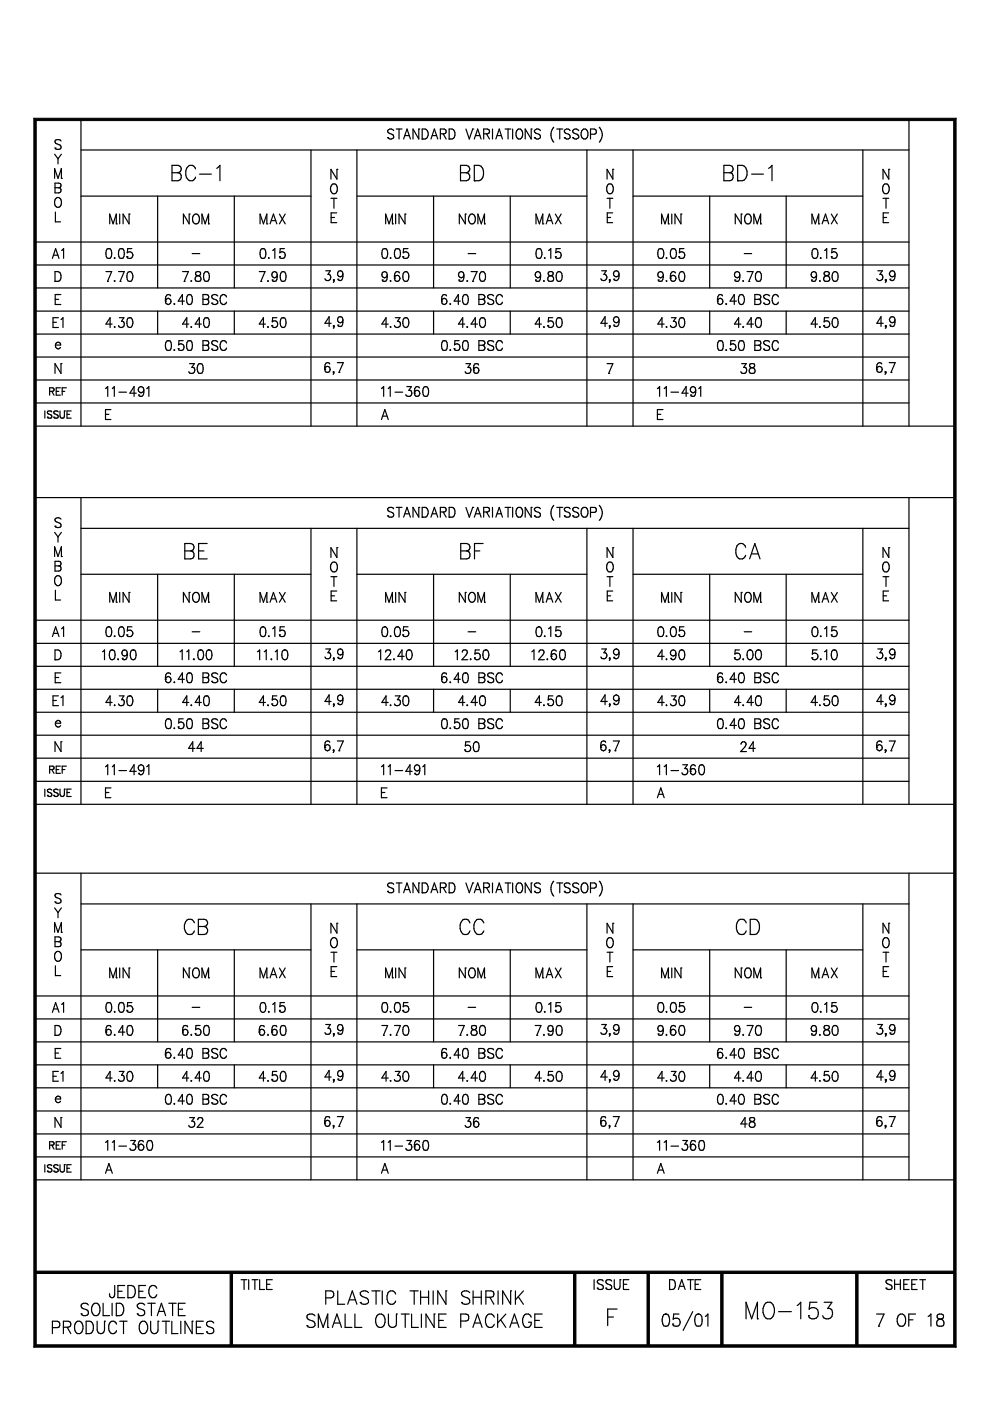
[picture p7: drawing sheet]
<svg xmlns="http://www.w3.org/2000/svg" width="210mm" height="297mm" viewBox="0 0 210 297" stroke-linecap="round" stroke-linejoin="round" font-family="sans-serif">
<g fill="none" stroke="#000" stroke-width=".25">
<path d="M11.6 37.8v-2.1l.7 2.1 .7-2.1v2.1M11.6 32.7l.7 1M11.7 31.4h.1M11.7 38.8h.8l.3 .2 .1 .4-.1 .3-.3 .1a.55 .55 0 0 1 .5 .6 .55 .55 0 0 1-.5 .5h-.8zM11.7 39.8h.8M12.3 33.7v1.1M12.9 29.9a.7 .7 0 0 0-.7-.3 .7 .7 0 0 0-.5 .5l.1 .3 1 .4a.54 .54 0 0 1 0 .8 .87 .87 0 0 1-1.1-.2M13 37.8h.1M13 32.7l-.7 1M17.2 25.3v65M17.2 31.8h175.5M36.5 35.1h1.2a.79 .79 0 0 1 .7 .7 .79 .79 0 0 1-.7 .8l.4 .2a.89 .89 0 0 1 .3 .9 .89 .89 0 0 1-.7 .6h-1.2z"/>
<path d="M36.5 36.6h1.2M41.5 35.8a.99 .99 0 0 0-1-.8 .99 .99 0 0 0-1 .8 1.89 1.89 0 0 0 .7 2.5 1.01 1.01 0 0 0 1.3-.7M42.3 36.9h2.5M46 35.7l.6-.6v3.2M65.9 31.8v58.5M70.5 39.1a.71 .71 0 0 1 .7 0 .71 .71 0 0 1 .3 .7v.5a.73 .73 0 0 1-.7 .8 .73 .73 0 0 1-.7-.8l.1-.8zM71.4 35.9h.1M71.4 35.9v2.1l-1.2-2.1v2.1M75.7 31.8v58.5M82.2 29.2h.1M83.5 27.7a.68 .68 0 0 0-.7-.4 .68 .68 0 0 0-.6 .6l.4 .4 .5 .2a.52 .52 0 0 1 .2 .8 .8 .8 0 0 1-1.1-.1M84 27.4h1.2"/>
<path d="M84.6 27.4v2.1M85.6 29.5l.7-2.1 .7 2.1M85.9 28.8h.9M88.8 27.4h.1M88.8 27.4v2.1l-1.2-2.1v2.1M89.5 29.5h.1M89.5 27.4a1.08 1.08 0 0 1 1.3 1 1.08 1.08 0 0 1-1.3 1.1zM91.4 29.5l.7-2.1 .7 2.1M91.7 28.8h.9M93.4 28.4h.8l.2-.1 .2-.3a.52 .52 0 0 0-.4-.6h-.8v2.1M94 28.4l.6 1.1M95.2 29.5h.1"/>
<path d="M95.2 27.4a1.12 1.12 0 0 1 1.2 .6 1.12 1.12 0 0 1-.3 1.3l-.9 .2zM97.6 35.1h1.3a.78 .78 0 0 1 .7 .7 .78 .78 0 0 1-.7 .8 .85 .85 0 0 1 .7 .9 .85 .85 0 0 1-.7 .8h-1.3zM97.6 36.6h1.3M98.8 27.4l.7 2.1 .7-2.1M100.2 27.4h.1M100.6 38.3h.1M100.6 29.5l.7-2.1 .7 2.1M100.6 35.1h.9a1.81 1.81 0 0 1 1.1 1.6 1.81 1.81 0 0 1-1.1 1.6h-.9zM100.9 28.8h.8M102.6 28.4h.8l.2-.1 .2-.3a.52 .52 0 0 0-.4-.6h-.8v2.1M103.1 28.4l.7 1.1M104.4 27.4v2.1"/>
<path d="M105.1 29.5l.8-2.1 .6 2.1M105.4 28.8h.9M107.1 27.4h1.2M107.7 27.4v2.1M108.7 27.4v2.1M109.7 27.5l.2-.1a1.03 1.03 0 0 1 .8 1.6 .63 .63 0 0 1-1 .3l-.3-.6v-.5zM112.6 27.4h.1M112.6 27.4v2.1l-1.2-2.1v2.1M113.3 29.2h.1M114.6 27.7a.68 .68 0 0 0-.7-.4 .68 .68 0 0 0-.6 .6l.4 .4 .7 .3a.5 .5 0 0 1 0 .7 .8 .8 0 0 1-1.1-.1M117.4 27a2.4 2.4 0 0 0 0 3.1M118 27.4h1.3"/>
<path d="M118.7 27.4v2.1M119.7 29.2h.1M120.9 27.7a.6 .6 0 0 0-.8-.3 .6 .6 0 0 0-.4 .7l1 .5a.51 .51 0 0 1 .2 .5 .51 .51 0 0 1-.4 .4h-.4l-.4-.3M121.4 29.2h.1M122.7 27.7a.68 .68 0 0 0-.7-.4 .68 .68 0 0 0-.6 .6l.2 .3 .7 .3 .4 .4a.69 .69 0 0 1-.5 .6 .69 .69 0 0 1-.8-.3M123.4 27.7a.69 .69 0 0 1 .8-.3 .69 .69 0 0 1 .5 .8v.5a.73 .73 0 0 1-.8 .8 .73 .73 0 0 1-.7-.8zM124.4 31.8v58.5M125.2 28.5h.8l.3-.1 .1-.3a.56 .56 0 0 0-.4-.7h-.8v2.1M127.1 27a2.28 2.28 0 0 1 0 3.1M129 39.1l.5-.1a1.28 1.28 0 0 1 0 2.1h-.4a1.34 1.34 0 0 1-.1-2zM129.9 35.9h.1M129.9 35.9v2.1l-1.2-2.1v2.1"/>
<path d="M134.2 31.8v58.5M153.5 35.1h1.2l.5 .1a.8 .8 0 0 1 .2 .9 .8 .8 0 0 1-.7 .5l.5 .2a.92 .92 0 0 1-.5 1.5h-1.2zM153.5 36.6h1.2M156.4 38.3h.1M156.4 35.1h1a1.81 1.81 0 0 1 1 1.6 1.81 1.81 0 0 1-1 1.6h-1zM159.4 36.9h2.5M163 35.7l.7-.6v3.2M182.9 31.8v58.5M187.5 39.1l.5-.1a1.28 1.28 0 0 1 0 2.1h-.4a1.34 1.34 0 0 1-.1-2zM188.4 35.9h.1M188.4 35.9v2.1l-1.2-2.1v2.1M192.7 25.3v65"/>
<path d="M7.4 51.3h185.3M7.4 56.2h185.3M11.1 54.8l.7-2.1 .7 2.1M11.4 54.1h.9M11.7 59.7h.1M11.7 57.6a1.06 1.06 0 0 1 1.3 1 1.06 1.06 0 0 1-1.3 1.1zM11.7 42.2a.7 .7 0 0 1 .9-.3 .7 .7 0 0 1 .4 .8 .92 .92 0 0 1-.9 1.2h-.1a1.36 1.36 0 0 1-.3-1.7zM11.7 45v2h1.1M13.1 53.1l.4-.4v2.1M17.2 41.6h48.7M22.5 57.6h1.2l-.9 2.1M22.7 52.8a.59 .59 0 0 1 .9 .3 2.03 2.03 0 0 1-.2 1.6 .59 .59 0 0 1-.9-.3 2.03 2.03 0 0 1 .2-1.6z"/>
<path d="M22.8 59.7h.1M23 52.7h.1M23.3 47.5v-2.1l.7 2.1 .7-2.1v2.1M24.3 54.6l-.1 .1h.2M24.3 59.5v.2l.1-.1M24.7 47.5h.1M25.1 57.6h1.3l-.9 2.1M25.4 52.8a.59 .59 0 0 1 .9 .3 2.03 2.03 0 0 1-.2 1.6 .61 .61 0 0 1-.9-.3 2.03 2.03 0 0 1 .2-1.6zM25.4 45.4v2.1M25.5 59.7h.1M25.7 52.7h.1M26.9 54.4h.1"/>
<path d="M27.2 57.7l.4-.1a1.24 1.24 0 0 1 0 2.1h-.1a.93 .93 0 0 1-.6-1.2zM27.4 45.4h.1M27.4 45.4v2.1l-1.3-2.1v2.1M27.5 57.6h.1M28 52.7h-.9l-.1 .9a.69 .69 0 0 1 1 0 .69 .69 0 0 1-.1 1 .69 .69 0 0 1-1-.2M33.4 41.6v19.5M38.7 57.6h1.2l-.8 2.1M39.1 59.7h.1M40.1 45.4h.1M40.1 45.4v2.1l-1.2-2.1v2.1M40.6 59.5v.2l.1-.1M40.7 53.8h1.7"/>
<path d="M41 45.7a.7 .7 0 0 1 .8-.3 .7 .7 0 0 1 .5 .8v.5a.72 .72 0 0 1-.7 .8 .72 .72 0 0 1-.8-.8zM41.6 57.7a.44 .44 0 0 0 .1 .7 .73 .73 0 0 1 .8 .3 .73 .73 0 0 1-.1 .9l-.6 .1a.68 .68 0 0 1-.4-.9 .68 .68 0 0 1 .9-.4 .44 .44 0 0 0 .1-.7l-.2-.1zM42.8 47.5v-2.1l.7 2.1 .7-2.1v2.1M43.4 57.7l.5-.1a1.48 1.48 0 0 1 .2 2 .61 .61 0 0 1-.9-.3 1.9 1.9 0 0 1 .2-1.6zM43.7 57.6h.1M44.2 47.5h.1M49.7 41.6v19.5M55 57.6h1.2l-.9 2.1M55.1 47.5v-2.1l.8 2.1 .7-2.1v2.1M55.3 59.7h.1M55.4 52.8a.59 .59 0 0 1 .9 .3 2.03 2.03 0 0 1-.2 1.6 .59 .59 0 0 1-.9-.3 2.03 2.03 0 0 1 .2-1.6zM55.6 52.7h.1"/>
<path d="M56.6 47.5h.1M56.8 59.5v.2l.1-.1M57 54.6v.2l.1-.1M57.3 47.5l.7-2.1 .7 2.1M57.6 46.8h.8M57.7 59.4h.1M57.8 53.1l.5-.4v2.1M58.8 58.3a.95 .95 0 0 1-.7 1.4l-.4-.3M59.2 54.4h.1M59.2 45.4l1.3 2.1M59.7 57.7l.4-.1a1.48 1.48 0 0 1 .3 2 .61 .61 0 0 1-.9-.3 1.9 1.9 0 0 1 .2-1.6zM60 57.6h.1"/>
<path d="M60.3 52.7h-.9l-.1 .9a.67 .67 0 0 1 1 0 .67 .67 0 0 1-.1 1 .67 .67 0 0 1-1-.2M60.5 45.4l-1.3 2.1M69.1 57.4h.9l-.5 .8a.65 .65 0 0 1 .5 1 .65 .65 0 0 1-1.1-.1M70.2 42h1.2M70.2 46.1h.7M70.7 59.4h.1v.1zM70.8 42v2.2M70.8 59.4l-.1 .5M71.4 45.1h-1.2v2.1h1.2M71.6 59.2h.1M72.7 58.1a1.02 1.02 0 0 1-.7 1.4l-.4-.3M75.7 41.6h48.7"/>
<path d="M81 59.4h.1M81.2 52.8a.59 .59 0 0 1 .9 .3 2.03 2.03 0 0 1-.2 1.6 .61 .61 0 0 1-.9-.3 2.03 2.03 0 0 1 .2-1.6zM81.5 52.7h.1M81.8 47.5v-2.1l.7 2.1 .7-2.1v2.1M82.1 58.3a.95 .95 0 0 1-.7 1.4l-.4-.3M82.8 54.6l-.1 .1h.2M82.8 59.5v.2l.1-.1M83.2 47.5h.1M83.6 59h.1M83.9 52.8a.64 .64 0 0 1 .9 .3 1.43 1.43 0 0 1-.5 1.7h-.1a.93 .93 0 0 1-.6-1.2zM83.9 45.4v2.1M84.2 52.7h.1"/>
<path d="M84.7 57.9l-.5-.3a1.11 1.11 0 0 0-.6 1.4M85.4 54.4h.1M85.7 57.7l.4-.1a1.24 1.24 0 0 1 0 2.1h-.1a1.33 1.33 0 0 1-.3-2zM85.9 45.4h.1M85.9 45.4v2.1l-1.3-2.1v2.1M86 57.6h.1M86.5 52.7h-.9l-.1 .9a.69 .69 0 0 1 1 0 .69 .69 0 0 1-.1 1 .69 .69 0 0 1-1-.2M91.9 41.6v19.5M97.3 59.4h.1M98.4 58.3a.95 .95 0 0 1-.8 1.4l-.3-.3M98.7 45.4h.1M98.7 45.4v2.1l-1.3-2.1v2.1"/>
<path d="M99.1 59.5v.2l.1-.1M99.3 53.8h1.6M99.5 45.7l.2-.2a.7 .7 0 0 1 .8 0 .7 .7 0 0 1 .3 .7v.5a.72 .72 0 0 1-.7 .8 .72 .72 0 0 1-.8-.8zM99.9 57.6h1.3l-1 2.1M100.2 59.7h.1M101.3 47.5v-2.1l.7 2.1 .7-2.1v2.1M102 57.7l.4-.1a1.24 1.24 0 0 1 0 2.1h-.2a1.33 1.33 0 0 1-.2-2zM102.2 57.6h.1M102.7 47.5h.1M108.2 41.6v19.5M113.6 59.4h.1M113.6 47.5v-2.1l.8 2.1 .7-2.1v2.1"/>
<path d="M113.9 52.8a.59 .59 0 0 1 .9 .3 1.07 1.07 0 0 1-.6 1.7 .93 .93 0 0 1-.6-1.2zM114.2 52.7h.1M114.6 58.3a.95 .95 0 0 1-.7 1.4l-.3-.3M115.1 47.5h.1M115.3 59.5v.2l.1-.1M115.5 54.6v.2l.1-.1M115.8 47.5l.7-2.1 .7 2.1M116.1 46.8h.8M116.3 57.7a.44 .44 0 0 0 .2 .7 .73 .73 0 0 1 .8 .3 .73 .73 0 0 1-.1 .9l-.3 .1a.61 .61 0 0 1-.8-.5 .61 .61 0 0 1 .6-.7l.3-.1a.44 .44 0 0 0 .2-.7l-.3-.1zM116.3 53.1l.5-.4v2.1M117.8 54.4h.1M117.8 45.4l1.2 2.1"/>
<path d="M118.2 57.7l.4-.1a1.24 1.24 0 0 1 0 2.1h-.1a.93 .93 0 0 1-.6-1.2zM118.5 57.6h.1M118.8 52.7h-.9l-.1 .9a.67 .67 0 0 1 1 0 .67 .67 0 0 1-.1 1 .67 .67 0 0 1-.9-.2M119 45.4l-1.2 2.1M127.6 57.4h.9l-.5 .8a.65 .65 0 0 1 .5 1 .65 .65 0 0 1-1.1-.1M128.7 42h1.2M128.8 46.1h.7M129.2 59.4h.1v.1zM129.3 42v2.2M129.3 59.4l-.1 .5M129.9 45.1h-1.1v2.1h1.1M130.2 59.2h.1"/>
<path d="M131.3 58.1a1.01 1.01 0 0 1-.8 1.4l-.3-.3M134.2 41.6h48.7M139.6 59.4h.1M139.7 52.8a.64 .64 0 0 1 1 .3 1.43 1.43 0 0 1-.5 1.7h-.2a.93 .93 0 0 1-.5-1.2zM140 52.7h.1M140.3 47.5v-2.1l.7 2.1 .7-2.1v2.1M140.7 58.3a1 1 0 0 1-.8 1.4l-.3-.1v-.2M141.3 54.6l-.1 .1h.2M141.3 59.5v.2l.1-.1M141.7 47.5h.1M142.1 59h.1M142.4 52.8l.5-.1a1.24 1.24 0 0 1 0 2.1h-.2a1.38 1.38 0 0 1-.3-2z"/>
<path d="M142.4 45.4v2.1M142.7 52.7h.1M143.2 57.9a.5 .5 0 0 0-.8-.2l-.2 .3-.1 1M143.9 54.4h.1M144.2 57.7l.4-.1a1.19 1.19 0 0 1 .5 1.7 .61 .61 0 0 1-.9 .3 1.59 1.59 0 0 1 0-1.9zM144.4 45.4h.1M144.4 45.4v2.1l-1.3-2.1v2.1M144.5 57.6h.1M145 52.7h-.9l-.1 .9a.68 .68 0 0 1 1 .1 .68 .68 0 0 1-.1 1 .68 .68 0 0 1-1-.3M150.5 41.6v19.5M155.8 59.4h.1M156.9 58.3a.96 .96 0 0 1-.7 1.4l-.3-.1-.1-.2"/>
<path d="M157.2 45.4h.1M157.2 45.4v2.1l-1.3-2.1v2.1M157.6 59.5v.2l.1-.1M157.8 53.8h1.6M158.1 45.7l.3-.3a1.09 1.09 0 0 1 .7 1.8l-.3 .3a1.07 1.07 0 0 1-.9-.7 1.07 1.07 0 0 1 .2-1.1zM158.4 57.6h1.3l-.9 2.1M158.8 59.7h.1M159.8 47.5v-2.1l.7 2.1 .8-2.1v2.1M160.5 57.7l.4-.1a1.19 1.19 0 0 1 .5 1.7 .61 .61 0 0 1-.9 .3 1.59 1.59 0 0 1 0-1.9zM160.7 57.6h.1M161.3 47.5h.1M166.7 41.6v19.5"/>
<path d="M172.1 59.4h.1M172.1 47.5v-2.1l.8 2.1 .7-2.1v2.1M172.4 52.8l.5-.1a1.24 1.24 0 0 1 0 2.1h-.2a1.38 1.38 0 0 1-.3-2zM172.7 52.7h.1M173.1 58.3a.96 .96 0 0 1-.7 1.4l-.3-.1v-.2M173.6 47.5h.1M173.8 59.5v.2l.1-.1M174 54.6v.2l.1-.1M174.3 47.5l.7-2.1 .7 2.1M174.6 46.8h.9M174.8 57.7a.42 .42 0 0 0 .2 .7l.4 .1a.61 .61 0 0 1 .5 .7 .61 .61 0 0 1-.8 .5l-.4-.2a.75 .75 0 0 1 .1-.8 .75 .75 0 0 1 .7-.3l.3-.3v-.2a.68 .68 0 0 0-1-.2zM174.8 53.1l.5-.4v2.1"/>
<path d="M176.3 54.4h.1M176.3 45.4l1.2 2.1M176.7 57.7l.4-.1a1.24 1.24 0 0 1 0 2.1h-.1a1.33 1.33 0 0 1-.3-2zM177 57.6h.1M177.3 52.7h-.9l-.1 .9a.69 .69 0 0 1 1.1 0 .69 .69 0 0 1-.1 1 .69 .69 0 0 1-1-.2M177.5 45.4l-1.2 2.1M186.1 57.4h1l-.6 .8a.66 .66 0 0 1 .6 1 .66 .66 0 0 1-1.2-.1M187.2 42h1.2M187.3 46.1h.7M187.7 59.4h.2l-.1 .1zM187.9 42v2.2M187.9 59.4l-.2 .5"/>
<path d="M188.4 45.1h-1.1v2.1h1.1M188.7 59.2h.1M189.8 58.1a1.01 1.01 0 0 1-.8 1.4l-.3-.3M7.4 75.7h185.3M7.4 70.8h185.3M7.4 66h185.3M7.4 61.1h185.3M11.2 68.3h.8M11.7 63.5h.7M11.7 73.2a.62 .62 0 0 0 .4 .7 .62 .62 0 0 0 .7-.2M11.8 72.9a.53 .53 0 0 1 .7-.3 .53 .53 0 0 1 .3 .6h-1.1zM12.4 67.4h-1.2v2h1.2"/>
<path d="M12.9 62.4h-1.2v2.2h1.2M12.9 77.1h.1M12.9 77.1v2.1l-1.2-2.1v2.1M12.9 67.7l.5-.3v2M23.8 68.7h-1.3l.8-1.3v2M24.3 69.2v.2l.1-.1M25.3 67.4h1l-.5 .7a.65 .65 0 0 1 .5 1 .65 .65 0 0 1-1.2-.1M27.2 67.4a.59 .59 0 0 1 .8 .3 1.1 1.1 0 0 1-.5 1.7 1.19 1.19 0 0 1-.5-1.7zM27.5 67.4h.1M33.4 66v4.8M35.1 63.8h.1M35.4 72.3a.61 .61 0 0 1 .9 .3 2.03 2.03 0 0 1-.2 1.6 .64 .64 0 0 1-.9-.3 1.84 1.84 0 0 1 .2-1.6z"/>
<path d="M35.6 72.2h.1M36.2 62.7l-.1-.1-.5-.2a1.11 1.11 0 0 0-.5 1.4M37 74.1l-.1 .1h.2M37 64.4v.2l.1-.2M37.8 73.9h.1M38.8 72.2h-.8l-.1 .9a.67 .67 0 0 1 1 0 .67 .67 0 0 1-.1 1 .67 .67 0 0 1-1-.2M39.1 63.8h-1.3l.9-1.4v2.2M39.8 62.6l.5-.2a1.35 1.35 0 0 1 0 2.2h-.2a1.48 1.48 0 0 1-.3-2zM39.8 72.3a.59 .59 0 0 1 .9 .3 2.03 2.03 0 0 1-.2 1.6 .59 .59 0 0 1-.9-.3 2.03 2.03 0 0 1 .2-1.6zM40 68.7h-1.3l.9-1.3v2M40.1 72.2h.1M40.1 62.4h.1"/>
<path d="M40.2 77.1h1l-.5 .8a.66 .66 0 0 1 .5 1 .66 .66 0 0 1-1.2-.1M40.6 69.2v.2l.1-.1M42.1 77.2a.61 .61 0 0 1 .9 .3 2.03 2.03 0 0 1-.2 1.6 .59 .59 0 0 1-.9-.3 1.66 1.66 0 0 1 .2-1.6zM42.4 77.1h.1M42.7 68.7h-1.3l.9-1.3v2M43 62.4h.8l.4 .3v.6l-.4 .2a.56 .56 0 0 1 .5 .5 .56 .56 0 0 1-.5 .6h-.8zM43 72.2h.8a.49 .49 0 0 1 .5 .5 .49 .49 0 0 1-.5 .5 .56 .56 0 0 1 .5 .6 .56 .56 0 0 1-.5 .5h-.8zM43 73.2h.8M43 63.5h.8M43.4 67.4a.59 .59 0 0 1 .9 .3 1.49 1.49 0 0 1-.4 1.7h-.2a1.19 1.19 0 0 1-.5-1.7zM43.7 67.4h.1M44.9 74h.1"/>
<path d="M44.9 64.3h.1M46.2 62.7a.7 .7 0 0 0-.7-.3 .7 .7 0 0 0-.6 .6l.2 .3 .7 .2 .4 .5a.69 .69 0 0 1-.6 .6 .69 .69 0 0 1-.7-.3M46.2 72.5a.7 .7 0 0 0-.7-.3 .7 .7 0 0 0-.6 .5l.2 .3 .9 .5 .2 .5a.8 .8 0 0 1-1.3 0M48 63a.69 .69 0 0 0-.8-.5 .69 .69 0 0 0-.5 .8 .93 .93 0 0 0 .9 1.3l.4-.5M48 72.7a.69 .69 0 0 0-.8-.5 .69 .69 0 0 0-.5 .8v.5a.69 .69 0 0 0 .5 .8 .69 .69 0 0 0 .8-.5M49.7 66v4.8M56.3 68.7h-1.3l.9-1.3v2M56.8 69.2v.2l.1-.1M57.6 69h.1M58.7 67.4h-.9l-.1 .8a.66 .66 0 0 1 1 0 .66 .66 0 0 1-.1 1 .66 .66 0 0 1-1-.2M59.7 67.4a.59 .59 0 0 1 .9 .3 1.49 1.49 0 0 1-.5 1.7h-.1a1.19 1.19 0 0 1-.5-1.7zM60 67.4h.1"/>
<path d="M68.9 78.3h.1M69.9 77.2a.49 .49 0 0 0-.8-.2l-.2 .3v1M70.2 68.5h-1.3l.9-1.4v2.1M70.6 78.9h.2zM70.8 69v.2zM70.8 78.9l-.2 .5M70.8 69.1l-.1 .5M71.5 76.9h1.3l-.9 2.1M71.6 68.9h.1M71.9 79h.1M72.7 67.8a.98 .98 0 0 1-.7 1.4l-.3-.1-.1-.2M82.3 68.7h-1.3l.9-1.3v2"/>
<path d="M82.8 69.2v.2l.1-.1M83.8 67.4h1l-.5 .7a.66 .66 0 0 1 .5 1.1 .66 .66 0 0 1-1.2-.2M85.7 67.4h.4a1.24 1.24 0 0 1 0 2h-.1a1.38 1.38 0 0 1-.3-2zM86 67.4h.1M91.9 66v4.8M93.6 63.8h.1M93.9 72.3a.61 .61 0 0 1 .9 .3 2.03 2.03 0 0 1-.2 1.6 .59 .59 0 0 1-.9-.3 2.03 2.03 0 0 1 .2-1.6zM94.1 72.2h.1M94.7 62.7l-.1-.1-.5-.2a1.16 1.16 0 0 0-.5 1.4M95.5 64.4v.2l.1-.2M95.5 74.1l-.1 .1h.2M96.3 73.9h.1"/>
<path d="M97.3 72.2h-.8l-.1 .9a.67 .67 0 0 1 1 0 .67 .67 0 0 1-.1 1 .67 .67 0 0 1-1-.2M97.6 63.8h-1.3l.9-1.4v2.2M98.3 62.6l.5-.2a1.35 1.35 0 0 1 0 2.2h-.2a1.19 1.19 0 0 1-.5-1.7zM98.3 72.3a.59 .59 0 0 1 .9 .3 2.03 2.03 0 0 1-.2 1.6 .61 .61 0 0 1-.9-.3 2.03 2.03 0 0 1 .2-1.6zM98.5 68.7h-1.3l.9-1.3v2M98.6 62.4h.1M98.6 72.2h.1M98.8 77.1h1l-.6 .8a.64 .64 0 0 1 .5 1 .64 .64 0 0 1-1.1-.1M99.1 69.2v.2l.1-.1M100.4 78.5h.1M101.2 68.7h-1.3l.9-1.3v2M101.5 77.4a.53 .53 0 0 0-.9-.2l-.1 .3-.1 1"/>
<path d="M101.5 62.4h.8l.4 .3a.48 .48 0 0 1 .1 .5 .48 .48 0 0 1-.5 .3 .55 .55 0 0 1 .5 .5 .55 .55 0 0 1-.5 .6h-.8zM101.5 72.2h.8a.49 .49 0 0 1 .5 .5 .49 .49 0 0 1-.5 .5 .56 .56 0 0 1 .5 .6 .56 .56 0 0 1-.5 .5h-.8zM101.5 73.2h.8M101.5 63.5h.8M102 67.4h.4a1.24 1.24 0 0 1 0 2h-.2a1.38 1.38 0 0 1-.2-2zM102.2 67.4h.1M103.4 64.3h.1M103.4 74h.1M104.7 62.7a.7 .7 0 0 0-.7-.3 .7 .7 0 0 0-.6 .6l.2 .3 .7 .2a.52 .52 0 0 1 .2 .9 .8 .8 0 0 1-1.1-.1M104.7 72.5a.7 .7 0 0 0-.7-.3 .7 .7 0 0 0-.6 .5l.2 .3 .9 .4a.54 .54 0 0 1 0 .8 .87 .87 0 0 1-1.1-.2M106.5 72.7a.69 .69 0 0 0-.8-.5 .69 .69 0 0 0-.5 .8v.5a.69 .69 0 0 0 .5 .8 .69 .69 0 0 0 .8-.5M106.5 63a.69 .69 0 0 0-.8-.5 .69 .69 0 0 0-.5 .8 .97 .97 0 0 0 .9 1.3l.4-.5"/>
<path d="M108.2 66v4.8M114.8 68.7h-1.3l.9-1.3v2M115.3 69.2v.2l.1-.1M116.1 69h.1M117.2 67.4h-.9l-.1 .8a.66 .66 0 0 1 1 0 .66 .66 0 0 1-.1 1 .66 .66 0 0 1-1-.2M118.2 67.4a.64 .64 0 0 1 .9 .3 1.43 1.43 0 0 1-.5 1.7h-.1a1.19 1.19 0 0 1-.5-1.7zM118.5 67.4h.1M128.7 77.1h1.2l-.8 2.1M128.8 68.5h-1.4l.9-1.4v2.1M129.1 79.2h.1M129.3 69v.2zM129.3 69.1l-.1 .5"/>
<path d="M130.2 68.9h.1M131.3 67.8a.97 .97 0 0 1-.8 1.4l-.3-.1v-.2M140.8 68.7h-1.3l.9-1.3v2M141.3 69.2v.2l.1-.1M142.3 67.4h1l-.5 .7a.66 .66 0 0 1 .5 1.1 .66 .66 0 0 1-1.2-.2M144.2 67.4a.61 .61 0 0 1 .9 .3 1.9 1.9 0 0 1-.2 1.6l-.4 .1a1.38 1.38 0 0 1-.3-2zM144.5 67.4h.1M150.5 66v4.8M152.1 63.8h.1M152.4 72.3a.59 .59 0 0 1 .9 .3 2.03 2.03 0 0 1-.2 1.6 .59 .59 0 0 1-.9-.3 2.03 2.03 0 0 1 .2-1.6zM152.6 72.2h.1M153.2 62.7a.49 .49 0 0 0-.8-.1l-.2 .3-.1 .9"/>
<path d="M154 64.4v.2l.1-.2M154 74.1l-.1 .1h.2M154.8 73.9h.1M155.9 72.2h-.9l-.1 .9a.67 .67 0 0 1 1 0 .67 .67 0 0 1-.1 1 .67 .67 0 0 1-1-.2M156.1 63.8h-1.3l.9-1.4v2.2M156.8 62.6l.5-.2a1.28 1.28 0 0 1 0 2.2h-.2a1.19 1.19 0 0 1-.4-1.7zM156.8 72.3a.59 .59 0 0 1 .9 .3 1.07 1.07 0 0 1-.6 1.7 .93 .93 0 0 1-.5-1.2zM157.1 68.7h-1.4l.9-1.3v2M157.1 62.4h.1M157.1 72.2h.1M157.2 77.1h1l-.5 .8a.64 .64 0 0 1 .5 1 .64 .64 0 0 1-1.1-.1M157.6 69.2v.2l.1-.1"/>
<path d="M159 77.2a.47 .47 0 0 0 .2 .7 .73 .73 0 0 1 .8 .3 .73 .73 0 0 1-.1 .9 .72 .72 0 0 1-1-.3 .77 .77 0 0 1 .8-.9 .47 .47 0 0 0 .2-.7zM159.7 68.7h-1.3l.9-1.3v2M160 62.4h.8l.4 .3v.6l-.4 .2a.55 .55 0 0 1 .5 .5 .55 .55 0 0 1-.5 .6h-.8zM160 72.2h.8l.4 .2v.6l-.4 .2a.56 .56 0 0 1 .5 .6 .56 .56 0 0 1-.5 .5h-.8zM160 73.2h.8M160 63.5h.8M160.5 67.4a.61 .61 0 0 1 .9 .3 1.9 1.9 0 0 1-.2 1.6l-.5 .1a1.38 1.38 0 0 1-.2-2zM160.7 67.4h.1M161.9 64.3h.1M161.9 74h.1M163.2 62.7a.7 .7 0 0 0-.7-.3 .7 .7 0 0 0-.6 .6l.4 .4 .7 .3a.5 .5 0 0 1 0 .7 .8 .8 0 0 1-1.1-.1M163.2 72.5a.7 .7 0 0 0-.7-.3 .7 .7 0 0 0-.6 .5l.2 .3 .7 .3a.51 .51 0 0 1 .2 .9 .87 .87 0 0 1-1.1-.2"/>
<path d="M165 63a.63 .63 0 0 0-.9-.4 1.34 1.34 0 0 0 .1 2 .69 .69 0 0 0 .8-.5M165 72.7a.67 .67 0 0 0-.8-.5 .67 .67 0 0 0-.5 .8v.5a.67 .67 0 0 0 .5 .8 .67 .67 0 0 0 .8-.5M166.7 66v4.8M173.3 68.7h-1.3l.9-1.3v2M173.8 69.2v.2l.1-.1M174.6 69h.1M175.7 67.4h-.9l-.1 .8a.68 .68 0 0 1 1.1 0 .68 .68 0 0 1-.2 1.1 .68 .68 0 0 1-1-.3M176.7 67.4h.4a1.24 1.24 0 0 1 0 2h-.1a1.38 1.38 0 0 1-.3-2zM177 67.4h.1M185.9 78.3h.1M187 77.2a.5 .5 0 0 0-.8-.2l-.3 .3v1M187.3 68.5h-1.4l.9-1.4v2.1"/>
<path d="M187.6 78.9h.3zM187.7 69.1l.1-.1 .1 .1zM187.9 78.9l-.3 .5M187.9 69.1l-.2 .5M188.5 76.9h1.3l-.9 2.1M188.7 68.9h.1M188.9 79h.1M189.8 67.8a.97 .97 0 0 1-.8 1.4l-.3-.3M7.4 80.6h185.3M7.4 85.4h185.3M7.4 90.3h195.1M9.5 87.1v1.6"/>
<path d="M10.1 88.4h.1M10.5 83l.8-.1 .1-.5-.3-.2h-.6v1.6M11 87.3l-.4-.2-.4 .1-.1 .1 .1 .4 .7 .4v.5h-.7l-.1-.2M11 83l.5 .8M11.4 88.4h.1M11.9 83h.6M12.3 87.3l-.3-.2-.5 .1-.1 .1 .1 .4 .8 .4v.3l-.1 .2h-.7l-.1-.2M12.7 87.1v1.1a.47 .47 0 0 0 .5 .5 .47 .47 0 0 0 .5-.5v-1.1M12.8 82.2h-.9v1.6h.9M13.2 83h.5M13.7 87.1h.1M14.1 82.2h-.9v1.6"/>
<path d="M14.2 87.8h.6M15.1 87.1h-.9v1.6h.9M22.4 82.4l.4-.4v2M22.4 87.8h.7M23.5 86.8h-1.1v2.1h1.1M23.8 82.4l.4-.4v2M25.2 83.1h1.6M28.9 83.4h-1.4l.9-1.4v2M29.4 83.7h.1M30.5 82.7a.95 .95 0 0 1-.7 1.3l-.4-.3M31.1 82.4l.5-.4v2M80.9 82.4l.4-.4v2"/>
<path d="M80.9 88.9l.7-2.1 .7 2.1M81.2 88.2h.9M82.3 82.4l.4-.4v2M83.8 83.1h1.6M86.3 82h.9l-.5 .8a.66 .66 0 0 1 .5 1 .66 .66 0 0 1-1.2-.1M87.9 83.4h.1M88.9 82.3l-.1-.2-.4-.1a1.16 1.16 0 0 0-.5 1.4M89.9 82.1l.4-.1a1.19 1.19 0 0 1 .5 1.7 .61 .61 0 0 1-.9 .3 1.81 1.81 0 0 1 0-1.9zM90.1 82h.1M139.4 82.4l.4-.4v2M139.4 87.8h.7M140.6 86.8h-1.2v2.1h1.2"/>
<path d="M140.8 82.4l.5-.4v2M142.3 83.1h1.6M145.9 83.4h-1.3l.9-1.4v2M146.5 83.7h.1M147.5 82.7a.95 .95 0 0 1-.7 1.3l-.3-.3M148.1 82.4l.5-.4v2M7.4 105.5h195.1M11.6 118v-2.1l.7 2.1 .7-2.1v2.1M11.6 112.9l.7 .9M11.7 111.6h.1M11.7 119l1.1 .1 .1 .5-.1 .3-.3 .1a.56 .56 0 0 1 .4 .5 .56 .56 0 0 1-.4 .6h-.8zM11.7 120h.8"/>
<path d="M12.3 113.8v1.1M12.9 110.1a.7 .7 0 0 0-.7-.3 .7 .7 0 0 0-.5 .5l.1 .3 1 .4a.54 .54 0 0 1 0 .8 .87 .87 0 0 1-1.1-.2M13 118h.1M13 112.9l-.7 .9M17.2 105.5v65M17.2 112h175.5M39.2 115.2h1.2a.79 .79 0 0 1 .7 .8 .79 .79 0 0 1-.7 .8 .86 .86 0 0 1 .8 .9 .86 .86 0 0 1-.8 .8h-1.2zM39.2 116.8h1.2M42.1 116.8h1.1M43.9 115.2h-1.8v3.3h1.8M65.9 112v58.5M70.5 119.3a.71 .71 0 0 1 .7 0 .71 .71 0 0 1 .3 .7v.5a.72 .72 0 0 1-.7 .8 .72 .72 0 0 1-.7-.8 1.33 1.33 0 0 1 .4-1.2z"/>
<path d="M71.4 116.1h.1M71.4 116.1v2.1l-1.2-2.1v2.1M75.7 112v58.5M82.2 109.4h.1M83.5 107.9a.71 .71 0 0 0-.7-.3 .71 .71 0 0 0-.6 .4l.4 .5 .5 .1a.52 .52 0 0 1 .4 .6 .52 .52 0 0 1-.5 .5l-.6-.1-.2-.2M84 107.6h1.2M84.6 107.6v2.1M85.6 109.7l.7-2.1 .7 2.1M85.9 108.9h.9M88.8 107.6h.1M88.8 107.6v2.1l-1.2-2.1v2.1M89.5 109.7h.1"/>
<path d="M89.5 107.6a1.06 1.06 0 0 1 1.3 1 1.06 1.06 0 0 1-1.3 1.1zM91.4 109.7l.7-2.1 .7 2.1M91.7 108.9h.9M93.4 108.5h.8h.2l.2-.3a.46 .46 0 0 0-.4-.6h-.8v2.1M94 108.5l.6 1.2M95.2 109.7h.1M95.2 107.6a1.12 1.12 0 0 1 1.3 .6 1.12 1.12 0 0 1-.4 1.4l-.9 .1zM97.7 115.2h1.3a.79 .79 0 0 1 .6 .8 .79 .79 0 0 1-.6 .8 .86 .86 0 0 1 .7 .9 .86 .86 0 0 1-.7 .8h-1.3zM97.7 116.8h1.3M98.8 107.6l.7 2.1 .7-2.1M100.2 107.6h.1M100.6 109.7l.7-2.1 .7 2.1"/>
<path d="M100.6 116.8h1.1M100.9 108.9h.8M102.4 115.2h-1.8v3.3M102.6 108.5h.8h.2l.2-.3a.46 .46 0 0 0-.4-.6h-.8v2.1M103.1 108.5l.7 1.2M104.4 107.6v2.1M105.1 109.7l.8-2.1 .6 2.1M105.4 108.9h.9M107.1 107.6h1.2M107.7 107.6v2.1M108.7 107.6v2.1M109.7 107.7l.2-.1a1.1 1.1 0 0 1 1 .8 1.1 1.1 0 0 1-.4 1.2l-.6 .1a1.34 1.34 0 0 1-.2-2z"/>
<path d="M112.6 107.6h.1M112.6 107.6v2.1l-1.2-2.1v2.1M113.3 109.4h.1M114.6 107.9a.71 .71 0 0 0-.7-.3 .71 .71 0 0 0-.6 .4l.4 .5 .7 .3a.54 .54 0 0 1 0 .8 .87 .87 0 0 1-1.1-.2M117.4 107.2a2.4 2.4 0 0 0 0 3.1M118 107.6h1.3M118.7 107.6v2.1M119.7 109.4h.1M120.9 107.9a.68 .68 0 0 0-.7-.3 .68 .68 0 0 0-.5 .4l.3 .5 .7 .3a.51 .51 0 0 1 .2 .5 .51 .51 0 0 1-.4 .4l-.7-.1-.1-.2M121.4 109.4h.1M122.7 107.9a.71 .71 0 0 0-.7-.3 .71 .71 0 0 0-.6 .4l.2 .3 1 .5 .1 .6a.8 .8 0 0 1-1.3 0M123.6 107.7a.7 .7 0 0 1 .7 0 .7 .7 0 0 1 .4 .6v.5a.73 .73 0 0 1-.8 .9 .73 .73 0 0 1-.7-.9 1.18 1.18 0 0 1 .4-1.1z"/>
<path d="M124.4 112v58.5M125.2 108.6l1.1-.1 .1-.2-.1-.6-.3-.1h-.8v2.1M127.1 107.2a2.28 2.28 0 0 1 0 3.1M129 119.3l.5-.1a1.28 1.28 0 0 1 0 2 1.1 1.1 0 0 1-.9-.8 1.1 1.1 0 0 1 .4-1.1zM129.9 116.1h.1M129.9 116.1v2.1l-1.2-2.1v2.1M134.2 112v58.5M158.1 116a.99 .99 0 0 0-1.5-.6 2.03 2.03 0 0 0 .2 3.1l.9-.1 .4-.7M158.9 118.5l1.1-3.3 1.1 3.3M159.4 117.4h1.3M182.9 112v58.5M187.5 119.3l.5-.1a1.28 1.28 0 0 1 0 2 1.1 1.1 0 0 1-.9-.8 1.1 1.1 0 0 1 .4-1.1z"/>
<path d="M188.4 116.1h.1M188.4 116.1v2.1l-1.2-2.1v2.1M192.7 105.5v65M7.4 136.4h185.3M7.4 131.5h185.3M11.1 135l.7-2.1 .7 2.1M11.4 134.3h.9M11.7 139.9h.1M11.7 137.8a1.06 1.06 0 0 1 1.3 1 1.06 1.06 0 0 1-1.3 1.1zM11.7 122.4a.7 .7 0 0 1 .9-.3 .7 .7 0 0 1 .4 .8 .93 .93 0 0 1-.9 1.3l-.1-.2a1.36 1.36 0 0 1-.3-1.6zM11.7 125.1v2.1h1.1M13.1 133.3l.4-.4v2.1"/>
<path d="M17.2 121.8h48.7M21.7 138.2l.5-.4v2.1M22.7 133l.5-.1a1.48 1.48 0 0 1 .2 2 .59 .59 0 0 1-.9-.3 1.9 1.9 0 0 1 .2-1.6zM23 132.9h.1M23.3 127.7v-2.1l.7 2.1 .7-2.1v2.1M23.4 137.9a.61 .61 0 0 1 .9 .3 1.9 1.9 0 0 1-.1 1.5l-.5 .2a1.48 1.48 0 0 1-.3-2zM23.7 137.8h.1M24.3 134.8v.2l.1-.1M24.7 127.7h.1M25 139.7v.2l.1-.2M25.4 133l.4-.1a1.48 1.48 0 0 1 .3 2 .61 .61 0 0 1-.9-.3 1.9 1.9 0 0 1 .2-1.6zM25.4 125.6v2.1"/>
<path d="M25.7 132.9h.1M25.9 139.6h.1M26.9 134.6h.1M27 138.5a1.01 1.01 0 0 1-.7 1.4l-.4-.3M27.4 125.6h.1M27.4 125.6v2.1l-1.3-2.1v2.1M27.9 137.9a.59 .59 0 0 1 .9 .3 1.49 1.49 0 0 1-.5 1.7h-.1a1.19 1.19 0 0 1-.5-1.7zM28 132.9h-.9l-.1 .9a.69 .69 0 0 1 1 0 .69 .69 0 0 1-.1 1 .69 .69 0 0 1-1-.2M28.2 137.8h.1M33.4 121.8v19.5M38.2 138.2l.4-.4v2.1M39.6 138.2l.4-.4v2.1"/>
<path d="M40.1 125.6h.1M40.1 125.6v2.1l-1.2-2.1v2.1M40.7 133.9h1.7M41 125.9a.7 .7 0 0 1 .8-.3 .7 .7 0 0 1 .5 .8v.5a.73 .73 0 0 1-.7 .8 .73 .73 0 0 1-.8-.8zM41.1 139.7h-.1l.1 .2 .1-.2M42.2 137.9a.61 .61 0 0 1 .9 .3 1.9 1.9 0 0 1-.2 1.5l-.5 .2a1.48 1.48 0 0 1-.2-2zM42.4 137.8h.1M42.8 127.7v-2.1l.7 2.1 .7-2.1v2.1M44 137.9a.61 .61 0 0 1 .9 .3 1.9 1.9 0 0 1-.2 1.5l-.5 .2a1.48 1.48 0 0 1-.2-2zM44.2 137.8h.1M44.2 127.7h.1M49.7 121.8v19.5"/>
<path d="M54.6 138.2l.5-.4v2.1M55.1 127.7v-2.1l.8 2.1 .7-2.1v2.1M55.4 133l.5-.1a1.48 1.48 0 0 1 .2 2 .59 .59 0 0 1-.9-.3 1.9 1.9 0 0 1 .2-1.6zM55.6 132.9h.1M56 138.2l.5-.4v2.1M56.6 127.7h.1M57 134.8v.2l.1-.1M57.3 127.7l.7-2.1 .7 2.1M57.6 139.7v.2v-.2M57.6 127h.8M57.8 133.3l.5-.4v2.1M58.4 138.2l.4-.4v2.1"/>
<path d="M59.2 134.6h.1M59.2 125.6l1.3 2.1M60 137.9a.61 .61 0 0 1 .9 .3 1.9 1.9 0 0 1-.1 1.5l-.5 .2a1.38 1.38 0 0 1-.3-2zM60.3 137.8h.1M60.3 132.9h-.9l-.1 .9a.67 .67 0 0 1 1 0 .67 .67 0 0 1-.1 1 .67 .67 0 0 1-1-.2M60.5 125.6l-1.3 2.1M69.1 137.6h.9l-.5 .8a.64 .64 0 0 1 .5 1 .64 .64 0 0 1-1.1-.1M70.2 122.3h1.2M70.2 126.3h.7M70.8 139.5v.2zM70.8 122.3v2M70.8 139.6l-.1 .4"/>
<path d="M71.4 125.3h-1.2v2.1h1.2M71.6 139.4h.1M72.7 138.3a.98 .98 0 0 1-.7 1.4l-.3-.1-.1-.2M75.7 121.8h48.7M80.2 138.2l.5-.4v2.1M81.2 133l.5-.1a1.48 1.48 0 0 1 .2 2 .61 .61 0 0 1-.9-.3 1.9 1.9 0 0 1 .2-1.6zM81.5 132.9h.1M81.8 127.7v-2.1l.7 2.1 .7-2.1v2.1M81.8 138.3l.3-.5 .6 .2a.71 .71 0 0 1-.1 .9l-.9 1h1.2M82.8 134.8v.2l.1-.1M83.2 127.7h.1M83.5 139.7v.2l.1-.2"/>
<path d="M83.9 133l.4-.1a1.24 1.24 0 0 1 0 2.1h-.1a.93 .93 0 0 1-.6-1.2zM83.9 125.6v2.1M84.2 132.9h.1M85.4 134.6h.1M85.7 139.2h-1.4l.9-1.4v2.1M85.9 125.6h.1M85.9 125.6v2.1l-1.3-2.1v2.1M86.4 137.9a.59 .59 0 0 1 .9 .3 1.1 1.1 0 0 1-.6 1.7 1.19 1.19 0 0 1-.5-1.7zM86.5 132.9h-.9l-.1 .9a.69 .69 0 0 1 1 0 .69 .69 0 0 1-.1 1 .69 .69 0 0 1-1-.2M86.7 137.8h.1M91.9 121.8v19.5M96.5 138.2l.5-.4v2.1"/>
<path d="M98 138.3l.4-.5 .6 .2a.71 .71 0 0 1-.2 .9l-.9 1h1.3M98.7 125.6h.1M98.7 125.6v2.1l-1.3-2.1v2.1M99.3 133.9h1.6M99.7 125.7a.7 .7 0 0 1 .8 0 .7 .7 0 0 1 .3 .7v.5a.73 .73 0 0 1-.7 .8 .73 .73 0 0 1-.8-.8v-.5zM99.8 139.7v.2l.1-.2M100.6 139.5h.1M101.3 127.7v-2.1l.7 2.1 .7-2.1v2.1M101.7 137.8h-.9l-.1 .9a.66 .66 0 0 1 1 0 .66 .66 0 0 1-.1 1 .66 .66 0 0 1-1-.2M102.6 137.9a.59 .59 0 0 1 .9 .3 1.1 1.1 0 0 1-.6 1.7 1.19 1.19 0 0 1-.4-1.7zM102.7 127.7h.1M102.9 137.8h.1"/>
<path d="M108.2 121.8v19.5M112.8 138.2l.4-.4v2.1M113.6 127.7v-2.1l.8 2.1 .7-2.1v2.1M113.9 133l.5-.1a1.24 1.24 0 0 1 0 2.1h-.2a.93 .93 0 0 1-.6-1.2zM114.2 132.9h.1M114.3 138.3l.3-.5 .7 .2a.71 .71 0 0 1-.2 .9l-.9 1h1.2M115.1 127.7h.1M115.5 134.8v.2l.1-.1M115.8 127.7l.7-2.1 .7 2.1M116.1 127h.8M116.1 139.7v.2v-.2M116.3 133.3l.5-.4v2.1"/>
<path d="M116.9 139.2h.1M117.8 134.6h.1M117.8 125.6l1.2 2.1M117.9 138.1a.53 .53 0 0 0-.8-.2l-.2 .3v1M118.8 132.9h-.9l-.1 .9a.67 .67 0 0 1 1 0 .67 .67 0 0 1-.1 1 .67 .67 0 0 1-.9-.2M118.9 137.9a.59 .59 0 0 1 .9 .3 1.49 1.49 0 0 1-.4 1.7h-.2a1.19 1.19 0 0 1-.5-1.7zM119 125.6l-1.2 2.1M119.2 137.8h.1M127.6 137.6h.9l-.5 .8a.64 .64 0 0 1 .5 1 .64 .64 0 0 1-1.1-.1M128.7 122.3h1.2M128.8 126.3h.7M129.3 139.5v.2z"/>
<path d="M129.3 122.3v2M129.3 139.6l-.1 .4M129.9 125.3h-1.1v2.1h1.1M130.2 139.4h.1M131.3 138.3a.97 .97 0 0 1-.8 1.4l-.3-.1v-.2M134.2 121.8h48.7M139.7 133l.5-.1a1.24 1.24 0 0 1 0 2.1h-.2a.93 .93 0 0 1-.5-1.2zM140 132.9h.1M140.3 127.7v-2.1l.7 2.1 .7-2.1v2.1M140.8 139.2h-1.3l.9-1.4v2.1M141.3 134.8v.2l.1-.1M141.3 139.7v.2l.1-.2"/>
<path d="M141.7 127.7h.1M142.2 139.6h.1M142.4 133l.5-.1a1.24 1.24 0 0 1 0 2.1h-.2a1.33 1.33 0 0 1-.3-2zM142.4 125.6v2.1M142.7 132.9h.1M143.3 138.5a1.01 1.01 0 0 1-.7 1.4l-.4-.3M143.9 134.6h.1M144.2 137.9a.61 .61 0 0 1 .9 .3 1.9 1.9 0 0 1-.2 1.5l-.4 .2a1.38 1.38 0 0 1-.3-2zM144.4 125.6h.1M144.4 125.6v2.1l-1.3-2.1v2.1M144.5 137.8h.1M145 132.9h-.9l-.1 .9a.68 .68 0 0 1 1 0 .68 .68 0 0 1-.1 1 .68 .68 0 0 1-1-.2"/>
<path d="M150.5 121.8v19.5M155.7 139.5h.1M156.8 137.8h-.9l-.1 .9a.68 .68 0 0 1 1 0 .68 .68 0 0 1-.1 1 .68 .68 0 0 1-1-.2M157.2 125.6h.1M157.2 125.6v2.1l-1.3-2.1v2.1M157.6 139.7v.2l.1-.2M157.8 133.9h1.6M158.2 125.7l.2-.1a1.08 1.08 0 0 1 .9 .8 1.08 1.08 0 0 1-.4 1.2l-.1 .1a1.09 1.09 0 0 1-.7-1.8zM158.7 137.9l.4-.1a1.24 1.24 0 0 1 0 2.1h-.2a1.38 1.38 0 0 1-.2-2zM158.9 137.8h.1M159.8 127.7v-2.1l.7 2.1 .8-2.1v2.1M160.5 137.9a.61 .61 0 0 1 .9 .3 1.9 1.9 0 0 1-.2 1.5l-.5 .2a1.38 1.38 0 0 1-.2-2z"/>
<path d="M160.7 137.8h.1M161.3 127.7h.1M166.7 121.8v19.5M172.1 139.5h.1M172.1 127.7v-2.1l.8 2.1 .7-2.1v2.1M172.4 133l.5-.1a1.24 1.24 0 0 1 0 2.1h-.2a1.33 1.33 0 0 1-.3-2zM172.7 132.9h.1M173.2 137.8h-.9l-.1 .9a.68 .68 0 0 1 1.1 0 .68 .68 0 0 1-.2 1 .68 .68 0 0 1-1-.2M173.6 127.7h.1M174 139.7v.2l.1-.2M174 134.8v.2l.1-.1M174.3 127.7l.7-2.1 .7 2.1"/>
<path d="M174.6 127h.9M174.8 133.3l.5-.4v2.1M174.8 138.2l.5-.4v2.1M176.3 134.6h.1M176.3 125.6l1.2 2.1M176.5 137.9a.59 .59 0 0 1 .9 .3 1.1 1.1 0 0 1-.6 1.7 1.19 1.19 0 0 1-.5-1.7zM176.8 137.8h.1M177.3 132.9h-.9l-.1 .9a.69 .69 0 0 1 1.1 0 .69 .69 0 0 1-.1 1 .69 .69 0 0 1-1-.2M177.5 125.6l-1.2 2.1M186.1 137.6h1l-.6 .8a.66 .66 0 0 1 .6 1 .66 .66 0 0 1-1.2-.1M187.2 122.3h1.2M187.3 126.3h.7"/>
<path d="M187.7 139.6l.1-.1 .1 .1zM187.9 122.3v2M187.9 139.6l-.2 .4M188.4 125.3h-1.1v2.1h1.1M188.7 139.4h.1M189.8 138.3a.97 .97 0 0 1-.8 1.4l-.3-.3M7.4 155.9h185.3M7.4 141.3h185.3M7.4 146.1h185.3M7.4 151h185.3M11.2 148.5h.8M11.7 143.6h.7"/>
<path d="M11.7 153.3a.61 .61 0 0 0 .4 .8 .61 .61 0 0 0 .7-.3M11.8 153a.53 .53 0 0 1 .7-.3 .53 .53 0 0 1 .3 .6h-1.1zM12.4 147.5h-1.2v2.1h1.2M12.9 142.7h-1.2v2h1.2M12.9 157.3h.1M12.9 157.3v2l-1.2-2v2M12.9 147.9l.5-.4v2.1M23.8 148.9h-1.3l.8-1.4v2.1M24.3 149.4l-.1 .1h.2M25.3 147.5h1l-.5 .8a.64 .64 0 0 1 .4 1.1 .64 .64 0 0 1-1.1-.2M27.2 147.6a.59 .59 0 0 1 .8 .3 1.07 1.07 0 0 1-.5 1.7 .93 .93 0 0 1-.6-1.2zM27.5 147.5h.1"/>
<path d="M33.4 146.1v4.9M35.1 144h.1M35.4 152.5a.61 .61 0 0 1 .9 .3 2.03 2.03 0 0 1-.2 1.6 .64 .64 0 0 1-.9-.3 1.84 1.84 0 0 1 .2-1.6zM35.6 152.4h.1M36.2 143a.55 .55 0 0 0-.8-.2l-.2 .3-.1 .9M37 144.5l-.1 .2h.2M37 154.3l-.1 .1h.2M37.8 154.1h.1M38.8 152.4h-.8l-.1 .9a.67 .67 0 0 1 1 0 .67 .67 0 0 1-.1 1 .67 .67 0 0 1-1-.2M39.1 144h-1.3l.9-1.3v2M39.8 142.8a.59 .59 0 0 1 .9 .3 2.03 2.03 0 0 1-.2 1.6h-.4a1.23 1.23 0 0 1-.5-1.6zM39.8 152.5a.59 .59 0 0 1 .9 .3 2.03 2.03 0 0 1-.2 1.6 .59 .59 0 0 1-.9-.3 2.03 2.03 0 0 1 .2-1.6z"/>
<path d="M40 148.9h-1.3l.9-1.4v2.1M40.1 142.7h.1M40.1 152.4h.1M40.6 149.4l-.1 .1h.2M41.3 158.7h-1.3l.9-1.4v2M42.7 148.9h-1.3l.9-1.4v2.1M43 142.7h.8a.49 .49 0 0 1 .5 .5 .49 .49 0 0 1-.5 .4 .56 .56 0 0 1 .5 .6 .56 .56 0 0 1-.5 .5h-.8zM43 152.4h.8l.3 .1 .2 .3a.46 .46 0 0 1-.5 .6 .56 .56 0 0 1 .5 .5 .56 .56 0 0 1-.5 .6h-.8zM43 143.6h.8M43 153.4h.8M43.1 158.7h-1.3l.9-1.4v2M43.4 147.6a.59 .59 0 0 1 .9 .3 2.03 2.03 0 0 1-.2 1.6 .61 .61 0 0 1-.9-.3 2.03 2.03 0 0 1 .2-1.6z"/>
<path d="M43.7 147.5h.1M44.9 144.4h.1M44.9 154.2h.1M46.2 143a.71 .71 0 0 0-.7-.4 .71 .71 0 0 0-.6 .5l.3 .5 .8 .3 .2 .5a.8 .8 0 0 1-1.3 0M46.2 152.7a.7 .7 0 0 0-.7-.3 .7 .7 0 0 0-.6 .5l.2 .3 .9 .5 .2 .5a.8 .8 0 0 1-1.3 0M48 143.1a.7 .7 0 0 0-.8-.4 .7 .7 0 0 0-.5 .7 .93 .93 0 0 0 .9 1.3l.4-.5M48 152.9a.69 .69 0 0 0-.8-.5 .69 .69 0 0 0-.5 .8 .86 .86 0 0 0 .1 1 .86 .86 0 0 0 .9 .2l.3-.4M49.7 146.1v4.9M56.3 148.9h-1.3l.9-1.4v2.1M56.8 149.4l-.1 .1h.2M57.6 149.2h.1M58.7 147.5h-.9l-.1 .9a.67 .67 0 0 1 1 0 .67 .67 0 0 1-.1 1 .67 .67 0 0 1-1-.2"/>
<path d="M59.7 147.6a.59 .59 0 0 1 .9 .3 2.03 2.03 0 0 1-.2 1.6 .61 .61 0 0 1-.9-.3 2.03 2.03 0 0 1 .2-1.6zM60 147.5h.1M68.9 158.5h.1M69.9 157.4a.53 .53 0 0 0-.8-.2l-.2 .3v1M70.2 148.7h-1.3l.9-1.4v2.1M70.7 149.3h.1zM70.7 159v.2zM70.8 159.1l-.2 .5M70.8 149.3l-.1 .5M71.5 157.1h1.3l-.9 2.1M71.6 149.1h.1M71.9 159.2h.1"/>
<path d="M72.7 148a.96 .96 0 0 1-.7 1.4l-.3-.1-.1-.2M82.3 148.9h-1.3l.9-1.4v2.1M82.8 149.4l-.1 .1h.2M83.8 147.5h1l-.5 .8a.66 .66 0 0 1 .5 1.1 .66 .66 0 0 1-1.2-.2M85.7 147.6l.4-.1a1.24 1.24 0 0 1 0 2.1h-.1a1.38 1.38 0 0 1-.3-2zM86 147.5h.1M91.9 146.1v4.9M93.6 144h.1M93.9 152.5a.61 .61 0 0 1 .9 .3 2.03 2.03 0 0 1-.2 1.6 .59 .59 0 0 1-.9-.3 2.03 2.03 0 0 1 .2-1.6zM94.1 152.4h.1M94.7 143a.55 .55 0 0 0-.8-.2l-.2 .3-.1 .9M95.5 144.5l-.1 .2h.2"/>
<path d="M95.5 154.3l-.1 .1h.2M96.3 154.1h.1M97.3 152.4h-.8l-.1 .9a.67 .67 0 0 1 1 0 .67 .67 0 0 1-.1 1 .67 .67 0 0 1-1-.2M97.6 144h-1.3l.9-1.3v2M98.3 142.8a.59 .59 0 0 1 .9 .3 2.03 2.03 0 0 1-.2 1.6h-.4a1.19 1.19 0 0 1-.5-1.6zM98.3 152.5a.59 .59 0 0 1 .9 .3 2.03 2.03 0 0 1-.2 1.6 .61 .61 0 0 1-.9-.3 2.03 2.03 0 0 1 .2-1.6zM98.5 159h.1M98.5 148.9h-1.3l.9-1.4v2.1M98.6 142.7h.1M98.6 152.4h.1M99.1 149.4l-.1 .1h.2M99.6 157.3h-.9v.9a.68 .68 0 0 1 1 0 .68 .68 0 0 1-.2 1 .68 .68 0 0 1-1-.2"/>
<path d="M100.6 157.4l.4-.1a1.19 1.19 0 0 1 .5 1.7 .61 .61 0 0 1-.9 .3 1.81 1.81 0 0 1 0-1.9zM100.9 157.3h.1M101.2 148.9h-1.3l.9-1.4v2.1M101.5 142.7h.8a.49 .49 0 0 1 .5 .5 .49 .49 0 0 1-.5 .4 .55 .55 0 0 1 .5 .6 .55 .55 0 0 1-.5 .5h-.8zM101.5 152.4l1.1 .1a.48 .48 0 0 1 .2 .5 .48 .48 0 0 1-.5 .4 .56 .56 0 0 1 .5 .5 .56 .56 0 0 1-.5 .6h-.8zM101.5 143.6h.8M101.5 153.4h.8M102 147.6l.4-.1a1.24 1.24 0 0 1 0 2.1h-.2a1.38 1.38 0 0 1-.2-2zM102.2 147.5h.1M103.4 144.4h.1M103.4 154.2h.1M104.7 152.7a.7 .7 0 0 0-.7-.3 .7 .7 0 0 0-.6 .5l.2 .3 .9 .4a.54 .54 0 0 1 0 .8 .87 .87 0 0 1-1.1-.2"/>
<path d="M104.7 143a.71 .71 0 0 0-.7-.4 .71 .71 0 0 0-.6 .5l.2 .3 .7 .3a.52 .52 0 0 1 .4 .6 .52 .52 0 0 1-.5 .4h-.6l-.2-.3M106.5 143.1a.7 .7 0 0 0-.8-.4 .7 .7 0 0 0-.5 .7 .91 .91 0 0 0 .1 1 .91 .91 0 0 0 1 .3l.2-.5M106.5 152.9a.69 .69 0 0 0-.8-.5 .69 .69 0 0 0-.5 .8 .9 .9 0 0 0 .2 1 .9 .9 0 0 0 .9 .2l.2-.4M108.2 146.1v4.9M114.8 148.9h-1.3l.9-1.4v2.1M115.3 149.4v.1h.1M116.1 149.2h.1M117.2 147.5h-.9l-.1 .9a.67 .67 0 0 1 1 0 .67 .67 0 0 1-.1 1 .67 .67 0 0 1-1-.2M118.2 147.6a.64 .64 0 0 1 .9 .3 1.43 1.43 0 0 1-.5 1.7h-.1a.93 .93 0 0 1-.6-1.2zM118.5 147.5h.1M127.4 158.5h.1M128.4 157.4a.53 .53 0 0 0-.8-.2l-.2 .3v1"/>
<path d="M128.8 148.7h-1.4l.9-1.4v2.1M129.2 149.3h.1zM129.2 159v.2zM129.3 159.1l-.2 .5M129.3 149.3l-.1 .5M130 157.1h1.3l-.9 2.1M130.2 149.1h.1M130.4 159.2h.1M131.3 148a.95 .95 0 0 1-.8 1.4l-.3-.1v-.2M140.8 148.9h-1.3l.9-1.4v2.1M141.3 149.4l-.1 .1h.2M142.3 147.5h1l-.5 .8a.66 .66 0 0 1 .5 1.1 .66 .66 0 0 1-1.2-.2"/>
<path d="M144.2 147.6a.61 .61 0 0 1 .9 .3 2.03 2.03 0 0 1-.2 1.6 .59 .59 0 0 1-.9-.3 1.66 1.66 0 0 1 .2-1.6zM144.5 147.5h.1M150.5 146.1v4.9M152.1 144h.1M152.4 152.5a.59 .59 0 0 1 .9 .3 2.03 2.03 0 0 1-.2 1.6 .59 .59 0 0 1-.9-.3 2.03 2.03 0 0 1 .2-1.6zM152.6 152.4h.1M153.2 143a.53 .53 0 0 0-.8-.2l-.2 .3-.1 .9M154 144.5l-.1 .2h.2M154 154.3l-.1 .1h.2M156.1 144h-1.3l.9-1.3v2M156.1 153.8h-1.3l.9-1.4v2.1M156.8 142.8a.59 .59 0 0 1 .9 .3 1.34 1.34 0 0 1-.4 1.6h-.2a1.19 1.19 0 0 1-.4-1.6z"/>
<path d="M156.8 152.5a.59 .59 0 0 1 .9 .3 1.07 1.07 0 0 1-.6 1.7 .93 .93 0 0 1-.5-1.2zM157.1 148.9h-1.4l.9-1.4v2.1M157.1 142.7h.1M157.1 152.4h.1M157.1 157.8l.4-.5h.3l.3 .2a.72 .72 0 0 1-.2 .9l-.9 .9h1.3M157.6 149.4l-.1 .1h.2M159.7 148.9h-1.3l.9-1.4v2.1M160 152.4l1.1 .1 .2 .5-.2 .3-.3 .1a.56 .56 0 0 1 .5 .5 .56 .56 0 0 1-.5 .6h-.8zM160 142.7h.8l.4 .1 .1 .5-.2 .3h-.3a.55 .55 0 0 1 .5 .6 .55 .55 0 0 1-.5 .5h-.8zM160 143.6h.8M160 153.4h.8M160.1 158.7h-1.3l.9-1.4v2"/>
<path d="M160.5 147.6a.61 .61 0 0 1 .9 .3 2.03 2.03 0 0 1-.2 1.6 .64 .64 0 0 1-.9-.3 1.84 1.84 0 0 1 .2-1.6zM160.7 147.5h.1M161.9 144.4h.1M161.9 154.2h.1M163.2 143a.71 .71 0 0 0-.7-.4 .71 .71 0 0 0-.6 .5l.4 .5 .7 .3a.54 .54 0 0 1 0 .8 .87 .87 0 0 1-1.1-.3M163.2 152.7a.7 .7 0 0 0-.7-.3 .7 .7 0 0 0-.6 .5l.2 .3 .7 .3a.51 .51 0 0 1 .2 .9 .87 .87 0 0 1-1.1-.2M165 143.1a.67 .67 0 0 0-.8-.4 .67 .67 0 0 0-.5 .7v.5a.67 .67 0 0 0 .5 .8 .67 .67 0 0 0 .8-.5M165 152.9a.67 .67 0 0 0-.8-.5 .67 .67 0 0 0-.5 .8v.5a.68 .68 0 0 0 .5 .8 .68 .68 0 0 0 .8-.5M166.7 146.1v4.9M173.3 148.9h-1.3l.9-1.4v2.1M173.8 149.4v.1h.1M174.6 149.2h.1"/>
<path d="M175.7 147.5h-.9l-.1 .9a.69 .69 0 0 1 1.1 0 .69 .69 0 0 1-.2 1 .69 .69 0 0 1-1-.2M176.7 147.6l.4-.1a1.24 1.24 0 0 1 0 2.1h-.1a1.38 1.38 0 0 1-.3-2zM177 147.5h.1M185.9 158.5h.1M187 157.4a.55 .55 0 0 0-.8-.2l-.3 .3v1M187.3 148.7h-1.4l.9-1.4v2.1M187.6 159.1h.3l-.2 .1zM187.7 149.3h.2zM187.9 159.1l-.3 .5M187.9 149.3l-.2 .5M188.5 157.1h1.3l-.9 2.1M188.7 149.1h.1"/>
<path d="M188.9 159.2h.1M189.8 148a.95 .95 0 0 1-.8 1.4l-.3-.3M7.4 170.5h195.1M7.4 165.7h185.3M7.4 160.7h185.3M9.5 167.3v1.6M10.1 168.6h.1M10.5 163.2l.9-.2v-.4l-.9-.2v1.6M11 167.5l-.4-.2-.5 .2 .1 .4 .7 .4 .1 .3a.54 .54 0 0 1-.9 0M11 163.2l.5 .8M11.4 168.6h.1M11.9 163.2h.6"/>
<path d="M12.3 167.5l-.3-.2-.6 .2 .1 .4 .7 .3 .1 .4a.54 .54 0 0 1-.9 0M12.7 167.3l.1 1.3a.44 .44 0 0 0 .5 .3 .44 .44 0 0 0 .4-.5v-1.1M12.8 162.4h-.9v1.6h.9M13.2 163.2h.5M13.7 167.3h.1M14.1 162.4h-.9v1.6M14.2 168h.6M15.1 167.3h-.9v1.6h.9M22.4 162.6l.4-.5v2.2M22.4 168h.7M23.5 167.1h-1.1v2h1.1M23.8 162.6l.4-.5v2.2"/>
<path d="M25.2 163.4h1.6M28.9 163.5h-1.4l.9-1.4v2.2M29.4 164h.1M30.5 162.9a1.01 1.01 0 0 1-.7 1.4l-.4-.3M31.1 162.6l.5-.5v2.2M80.9 168h.7M80.9 162.6l.4-.5v2.2M82.1 167.1h-1.2v2h1.2M82.3 162.6l.4-.5v2.2M83.8 163.4h1.6M87.4 163.5h-1.4l.9-1.4v2.2M87.9 164h.1"/>
<path d="M89 162.9a1.01 1.01 0 0 1-.7 1.4l-.4-.3M89.6 162.6l.5-.5v2.2M139.4 162.6l.4-.5v2.2M139.4 169.1l.7-2 .7 2M139.7 168.4h.9M140.8 162.6l.5-.5v2.2M142.3 163.4h1.6M144.8 162.1h.9l-.5 .8a.65 .65 0 0 1 .5 1.1 .65 .65 0 0 1-1.1-.2M146.4 163.5h.1M147.4 162.4a.49 .49 0 0 0-.8-.1l-.1 .3-.1 .9M148.4 162.3l.5-.2a1.34 1.34 0 0 1 0 2.2h-.2a1.48 1.48 0 0 1-.3-2zM148.7 162.1h.1"/>
<path d="M7.4 185.1h195.1M11.6 192.5l.7 1M11.6 197.7v-2.1l.7 2.1 .7-2.1v2.1M11.7 191.2h.1M11.7 198.6h.8l.3 .2v.6l-.3 .3h.3l.1 .3-.1 .6-1.1 .1zM11.7 199.7h.8M12.3 193.5v1.1M12.9 189.7a.71 .71 0 0 0-.7-.3 .71 .71 0 0 0-.5 .5l.1 .3 .8 .3a.52 .52 0 0 1 .2 .9 .8 .8 0 0 1-1.1-.2M13 197.7h.1M13 192.5l-.7 1M17.2 185.1v65.1M17.2 191.7h175.5"/>
<path d="M41.2 195.7a.99 .99 0 0 0-1-.8 .99 .99 0 0 0-.9 .8 1.92 1.92 0 0 0 .6 2.4 1 1 0 0 0 1.3-.7M42.1 194.9h1.2a.76 .76 0 0 1 .7 .8 .76 .76 0 0 1-.7 .7 .85 .85 0 0 1 .7 .9 .85 .85 0 0 1-.7 .8h-1.2zM42.1 196.4h1.2M65.9 191.7v58.5M70.5 198.9a.7 .7 0 0 1 .7 0 .7 .7 0 0 1 .3 .7v.5a.73 .73 0 0 1-.7 .8 .73 .73 0 0 1-.7-.8 1.18 1.18 0 0 1 .4-1.2zM71.4 195.8h.1M71.4 195.8v2l-1.2-2v2M75.7 191.7v58.5M82.2 189h.1M83.5 187.5a.7 .7 0 0 0-.7-.3 .7 .7 0 0 0-.6 .5l.2 .3 .9 .4a.54 .54 0 0 1 0 .8 .87 .87 0 0 1-1.1-.2M84 187.2h1.2M84.6 187.2v2.1"/>
<path d="M85.6 189.3l.7-2.1 .7 2.1M85.9 188.6h.9M88.8 187.2h.1M88.8 187.2v2.1l-1.2-2.1v2.1M89.5 189.3h.1M89.5 187.2h.6a1.09 1.09 0 0 1 .7 1.3 1.09 1.09 0 0 1-1.3 .8zM91.4 189.3l.7-2.1 .7 2.1M91.7 188.6h.9M93.4 188.2h.8a.49 .49 0 0 0 .4-.5 .49 .49 0 0 0-.4-.5h-.8v2.1M94 188.2l.6 1.1M95.2 189.3h.1M95.2 187.2h.7a1.18 1.18 0 0 1 0 2.1h-.7z"/>
<path d="M98.8 187.2l.7 2.1 .7-2.1M99.6 195.7l-.1-.3a.98 .98 0 0 0-1-.5 .98 .98 0 0 0-.8 .8 1.86 1.86 0 0 0 .7 2.4l.9-.1 .3-.6M100.2 187.2h.1M100.6 189.3l.7-2.1 .7 2.1M100.9 188.6h.8M102.6 188.2h.8a.49 .49 0 0 0 .4-.5 .49 .49 0 0 0-.4-.5h-.8v2.1M102.6 195.7a1.02 1.02 0 0 0-1-.8 1.02 1.02 0 0 0-1 .8 1.86 1.86 0 0 0 .7 2.4 1 1 0 0 0 1.3-.7M103.1 188.2l.7 1.1M104.4 187.2v2.1M105.1 189.3l.8-2.1 .6 2.1M105.4 188.6h.9M107.1 187.2h1.2"/>
<path d="M107.7 187.2v2.1M108.7 187.2v2.1M109.7 187.3l.6-.1a1.28 1.28 0 0 1 0 2.1h-.4a1.34 1.34 0 0 1-.2-2zM112.6 187.2h.1M112.6 187.2v2.1l-1.2-2.1v2.1M113.3 189h.1M114.6 187.5a.7 .7 0 0 0-.7-.3 .7 .7 0 0 0-.6 .5l.2 .3 .7 .3a.51 .51 0 0 1 .2 .9 .87 .87 0 0 1-1.1-.2M117.4 186.8a2.39 2.39 0 0 0 0 3.2M118 187.2h1.3M118.7 187.2v2.1M119.7 189h.1M120.9 187.5a.67 .67 0 0 0-.7-.3 .67 .67 0 0 0-.5 .5l.1 .3 .7 .3a.5 .5 0 0 1 .4 .5 .5 .5 0 0 1-.4 .5l-.7-.1-.1-.2"/>
<path d="M121.4 189h.1M122.7 187.5a.7 .7 0 0 0-.7-.3 .7 .7 0 0 0-.6 .5l.2 .3 1 .5 .1 .5a.8 .8 0 0 1-1.3 0M123.4 187.5a.7 .7 0 0 1 .8-.3 .7 .7 0 0 1 .5 .8v.5a.73 .73 0 0 1-.8 .8 .73 .73 0 0 1-.7-.8zM124.4 191.7v58.5M125.2 188.3h.8a.56 .56 0 0 0 .4-.5 .56 .56 0 0 0-.4-.6h-.8v2.1M127.1 186.8a2.27 2.27 0 0 1 0 3.2M129 198.9l.1-.1a1 1 0 0 1 .9 .6 1 1 0 0 1-.1 1 .63 .63 0 0 1-.9 .4l-.4-.7 .1-.8zM129.9 195.8h.1M129.9 195.8v2l-1.2-2v2M134.2 191.7v58.5M158.2 195.7a1.06 1.06 0 0 0-1.2-.8 1.06 1.06 0 0 0-.9 1.2 1.43 1.43 0 0 0 1.4 2l.7-.7M159.1 198.1h.1"/>
<path d="M159.1 194.9h.9a1.78 1.78 0 0 1 .7 2.8l-.2 .3-.5 .1h-.9zM182.9 191.7v58.5M187.5 198.9l.1-.1a1 1 0 0 1 .9 .6 1 1 0 0 1-.1 1 .63 .63 0 0 1-.9 .4l-.4-.7v-.5zM188.4 195.8h.1M188.4 195.8v2l-1.2-2v2M192.7 185.1v65.1M7.4 216h185.3M7.4 211.2h185.3M11.1 214.6l.7-2 .7 2M11.4 213.9h.9M11.7 219.5h.1M11.7 217.4a1.06 1.06 0 0 1 1.3 1.1 1.06 1.06 0 0 1-1.3 1z"/>
<path d="M11.7 204.8v2h1.1M12 201.8a.72 .72 0 0 1 1 .7 .93 .93 0 0 1-.9 1.3 1.26 1.26 0 0 1-.1-2zM13.1 212.9l.4-.3v2M17.2 201.4h48.7M22.5 218.8h.1M22.7 212.6a.59 .59 0 0 1 .9 .3 1.49 1.49 0 0 1-.4 1.7h-.2a1.48 1.48 0 0 1-.3-2zM23 212.6h.1M23.3 207.3v-2.1l.7 2.1 .7-2.1v2.1M23.5 217.7a.53 .53 0 0 0-.8-.2l-.2 .3v1M24.3 214.4v.2l.1-.1M24.3 219.3l-.1 .1h.2M24.7 207.3h.1"/>
<path d="M25.4 212.6a.59 .59 0 0 1 .9 .3 1.49 1.49 0 0 1-.5 1.7h-.1a1.19 1.19 0 0 1-.5-1.7zM25.4 205.2v2.1M25.7 212.6h.1M26.5 218.8h-1.4l.9-1.4v2.1M26.9 214.2h.1M27.2 217.5a.59 .59 0 0 1 .8 .3 1.07 1.07 0 0 1-.5 1.7 .93 .93 0 0 1-.6-1.2zM27.4 205.2h.1M27.4 205.2v2.1l-1.3-2.1v2.1M27.5 217.4h.1M28 212.6h-.9l-.1 .9a.68 .68 0 0 1 1-.1 .68 .68 0 0 1-.1 1.1 .68 .68 0 0 1-1-.3M33.4 201.4v19.5M38.7 218.8h.1"/>
<path d="M39.8 217.7a.53 .53 0 0 0-.8-.2l-.2 .3-.1 1M40.1 205.2h.1M40.1 205.2v2.1l-1.2-2.1v2.1M40.6 219.3l-.1 .1h.2M40.7 213.6h1.7M41 205.5a.7 .7 0 0 1 .8-.2 .7 .7 0 0 1 .5 .7v.5a.73 .73 0 0 1-.7 .8 .73 .73 0 0 1-.8-.8zM41.4 219.1h.1M42.4 217.4h-.8l-.1 .9a.67 .67 0 0 1 1 0 .67 .67 0 0 1-.1 1 .67 .67 0 0 1-1-.2M42.8 207.3v-2.1l.7 2.1 .7-2.1v2.1M43.4 217.5a.59 .59 0 0 1 .9 .3 2.03 2.03 0 0 1-.2 1.6 .61 .61 0 0 1-.9-.3 2.03 2.03 0 0 1 .2-1.6zM43.7 217.4h.1M44.2 207.3h.1"/>
<path d="M49.7 201.4v19.5M55 218.8h.1M55.1 207.3v-2.1l.8 2.1 .7-2.1v2.1M55.4 212.6a.59 .59 0 0 1 .9 .3 1.49 1.49 0 0 1-.4 1.7h-.3a1.48 1.48 0 0 1-.2-2zM55.6 212.6h.1M56 217.7a.55 .55 0 0 0-.8-.2l-.1 .3-.1 1M56.6 207.3h.1M56.8 219.3l-.1 .1h.2M57 214.4v.2l.1-.1M57.3 207.3l.7-2.1 .7 2.1M57.6 206.6h.8M57.6 218.8h.1"/>
<path d="M57.8 212.9l.5-.3v2M58.7 217.7a.53 .53 0 0 0-.8-.2l-.2 .3-.1 1M59.2 214.2h.1M59.2 205.2l1.3 2.1M59.7 217.5a.59 .59 0 0 1 .9 .3 2.03 2.03 0 0 1-.2 1.6 .61 .61 0 0 1-.9-.3 2.03 2.03 0 0 1 .2-1.6zM60 217.4h.1M60.3 212.6h-.9l-.1 .9a.66 .66 0 0 1 1-.1 .66 .66 0 0 1-.1 1 .66 .66 0 0 1-1-.2M60.5 205.2l-1.3 2.1M69.1 217.2h.9l-.5 .8a.64 .64 0 0 1 .5 1 .64 .64 0 0 1-1.1-.1M70.2 201.9h1.2M70.2 206h.7M70.7 219.2h.1z"/>
<path d="M70.8 201.9v2.1M70.8 219.2l-.1 .5M71.4 204.9h-1.2v2.2h1.2M71.6 219h.1M72.7 217.9a.96 .96 0 0 1-.7 1.4l-.3-.1-.1-.2M75.7 201.4h48.7M81 217.4h1.2l-.9 2.1M81.2 212.6a.59 .59 0 0 1 .9 .3 1.49 1.49 0 0 1-.4 1.7h-.2a1.19 1.19 0 0 1-.5-1.7zM81.3 219.5h.1M81.5 212.6h.1M81.8 207.3v-2.1l.7 2.1 .7-2.1v2.1M82.8 219.3l-.1 .1h.2"/>
<path d="M82.8 214.4v.2l.1-.1M83.2 207.3h.1M83.6 217.4h1.3l-.9 2.1M83.9 212.6a.64 .64 0 0 1 .9 .3 1.43 1.43 0 0 1-.5 1.7h-.1a1.19 1.19 0 0 1-.5-1.7zM83.9 205.2v2.1M84 219.5h.1M84.2 212.6h.1M85.4 214.2h.1M85.7 217.5l.4-.1a1.24 1.24 0 0 1 0 2.1h-.1a1.38 1.38 0 0 1-.3-2zM85.9 205.2h.1M85.9 205.2v2.1l-1.3-2.1v2.1M86 217.4h.1"/>
<path d="M86.5 212.6h-.9l-.1 .9a.68 .68 0 0 1 1-.1 .68 .68 0 0 1-.1 1.1 .68 .68 0 0 1-1-.3M91.9 201.4v19.5M97.2 217.4h1.2l-.8 2.1M97.6 219.5h.1M98.7 205.2h.1M98.7 205.2v2.1l-1.3-2.1v2.1M99.1 219.3l-.1 .1h.2M99.3 213.6h1.6M99.7 205.3a.71 .71 0 0 1 .8 0 .71 .71 0 0 1 .3 .7v.5a.73 .73 0 0 1-.7 .8 .73 .73 0 0 1-.8-.8v-.5zM100.1 217.5a.47 .47 0 0 0 .1 .7 .73 .73 0 0 1 .8 .4 .73 .73 0 0 1-.1 .8 .75 .75 0 0 1-1-.3 .77 .77 0 0 1 .9-.9 .47 .47 0 0 0 .1-.7zM101.3 207.3v-2.1l.7 2.1 .7-2.1v2.1M102 217.5l.4-.1a1.24 1.24 0 0 1 0 2.1h-.2a1.38 1.38 0 0 1-.2-2z"/>
<path d="M102.2 217.4h.1M102.7 207.3h.1M108.2 201.4v19.5M113.5 217.4h1.2l-.9 2.1M113.6 207.3v-2.1l.8 2.1 .7-2.1v2.1M113.8 219.5h.1M113.9 212.6a.59 .59 0 0 1 .9 .3 1.1 1.1 0 0 1-.6 1.7 1.19 1.19 0 0 1-.5-1.7zM114.2 212.6h.1M115.1 207.3h.1M115.3 219.3v.1h.1M115.5 214.4v.2l.1-.1M115.8 207.3l.7-2.1 .7 2.1"/>
<path d="M116.1 206.6h.8M116.2 219.2h.1M116.3 212.9l.5-.3v2M117.3 218.1a.98 .98 0 0 1-.7 1.4l-.3-.1-.1-.2M117.8 214.2h.1M117.8 205.2l1.2 2.1M118.2 217.5a.64 .64 0 0 1 .9 .3 1.43 1.43 0 0 1-.5 1.7h-.1a.93 .93 0 0 1-.6-1.2zM118.5 217.4h.1M118.8 212.6h-.9l-.1 .9a.66 .66 0 0 1 1-.1 .66 .66 0 0 1-.1 1 .66 .66 0 0 1-.9-.2M119 205.2l-1.2 2.1M127.6 217.2h.9l-.5 .8a.64 .64 0 0 1 .5 1 .64 .64 0 0 1-1.1-.1M128.7 201.9h1.2"/>
<path d="M128.8 206h.7M129.2 219.2h.1zM129.3 201.9v2.1M129.3 219.2l-.1 .5M129.9 204.9h-1.1v2.2h1.1M130.2 219h.1M131.3 217.9a.95 .95 0 0 1-.8 1.4l-.3-.1v-.2M134.2 201.4h48.7M139.6 219.2h.1M139.7 212.6a.64 .64 0 0 1 1 .3 1.43 1.43 0 0 1-.5 1.7h-.2a1.19 1.19 0 0 1-.4-1.7zM140 212.6h.1M140.3 207.3v-2.1l.7 2.1 .7-2.1v2.1"/>
<path d="M140.7 218.1a1.02 1.02 0 0 1-.8 1.4l-.3-.1v-.2M141.3 219.3l-.1 .1h.2M141.3 214.4v.2l.1-.1M141.7 207.3h.1M142.1 218.8h.1M142.4 212.6h.5a1.24 1.24 0 0 1 0 2h-.2a1.38 1.38 0 0 1-.3-2zM142.4 205.2v2.1M142.7 212.6h.1M143.2 217.7a.55 .55 0 0 0-.8-.2l-.2 .3-.1 1M143.9 214.2h.1M144.2 217.5a.61 .61 0 0 1 .9 .3 2.03 2.03 0 0 1-.2 1.6 .59 .59 0 0 1-.9-.3 1.66 1.66 0 0 1 .2-1.6zM144.4 205.2h.1"/>
<path d="M144.4 205.2v2.1l-1.3-2.1v2.1M144.5 217.4h.1M145 212.6h-.9l-.1 .9a.67 .67 0 0 1 1 0 .67 .67 0 0 1-.1 1 .67 .67 0 0 1-1-.3M150.5 201.4v19.5M155.8 219.2h.1M156.9 218.1a.98 .98 0 0 1-.7 1.4l-.3-.1-.1-.2M157.2 205.2h.1M157.2 205.2v2.1l-1.3-2.1v2.1M157.6 219.3l-.1 .1h.2M157.8 213.6h1.6M158.2 205.3l.6-.1a1.28 1.28 0 0 1 0 2.1h-.4a1.34 1.34 0 0 1-.2-2zM158.4 217.4h1.3l-.9 2.1"/>
<path d="M158.8 219.5h.1M159.8 207.3v-2.1l.7 2.1 .8-2.1v2.1M160.5 217.5a.61 .61 0 0 1 .9 .3 2.03 2.03 0 0 1-.2 1.6 .64 .64 0 0 1-.9-.3 1.84 1.84 0 0 1 .2-1.6zM160.7 217.4h.1M161.3 207.3h.1M166.7 201.4v19.5M172.1 219.2h.1M172.1 207.3v-2.1l.8 2.1 .7-2.1v2.1M172.4 212.6h.5a1.24 1.24 0 0 1 0 2h-.2a1.38 1.38 0 0 1-.3-2zM172.7 212.6h.1M173.1 218.1a.98 .98 0 0 1-.7 1.4l-.3-.1v-.2M173.6 207.3h.1"/>
<path d="M173.8 219.3v.1h.1M174 214.4v.2l.1-.1M174.3 207.3l.7-2.1 .7 2.1M174.6 206.6h.9M174.8 217.5a.45 .45 0 0 0 .2 .7 .71 .71 0 0 1 .8 .4 .71 .71 0 0 1-.1 .8 .75 .75 0 0 1-1.1-.3 .77 .77 0 0 1 .9-.9 .42 .42 0 0 0 .2-.7zM174.8 212.9l.5-.3v2M176.3 214.2h.1M176.3 205.2l1.2 2.1M176.7 217.5l.4-.1a1.24 1.24 0 0 1 0 2.1h-.1a1.38 1.38 0 0 1-.3-2zM177 217.4h.1M177.3 212.6h-.9l-.1 .9a.68 .68 0 0 1 1.1-.1 .68 .68 0 0 1-.1 1.1 .68 .68 0 0 1-1-.3M177.5 205.2l-1.2 2.1"/>
<path d="M186.1 217.2h1l-.6 .8a.66 .66 0 0 1 .6 1.1 .66 .66 0 0 1-1.2-.2M187.2 201.9h1.2M187.3 206h.7M187.7 219.2h.2zM187.9 201.9v2.1M187.9 219.2l-.2 .5M188.4 204.9h-1.1v2.2h1.1M188.7 219h.1M189.8 217.9a.95 .95 0 0 1-.8 1.4l-.3-.3M7.4 220.9h185.3M7.4 225.8h185.3M7.4 230.6h185.3"/>
<path d="M7.4 235.5h185.3M11.2 228.2h.8M11.7 223.3h.7M11.7 233a.6 .6 0 0 0 .4 .7 .6 .6 0 0 0 .7-.2M11.8 232.7a.53 .53 0 0 1 .7-.3 .53 .53 0 0 1 .3 .6h-1.1zM12.4 227.2h-1.2v2h1.2M12.9 222.3h-1.2v2.1h1.2M12.9 236.9h.1M12.9 236.9v2.1l-1.2-2.1v2.1M12.9 227.6l.5-.4v2M23.8 228.6h-1.3l.8-1.4v2M24.3 229.1v.1h.1"/>
<path d="M25.3 227.2h1l-.5 .8a.64 .64 0 0 1 .4 1 .64 .64 0 0 1-1.1-.1M27.2 227.3l.4-.1a1.24 1.24 0 0 1 0 2h-.1a.93 .93 0 0 1-.6-1.1zM27.5 227.2h.1M33.4 225.8v4.8M35.1 223.7h.1M35.4 232.2l.4-.2a1.19 1.19 0 0 1 .5 1.7 .61 .61 0 0 1-.9 .3 1.59 1.59 0 0 1 0-1.8zM35.6 232h.1M36.2 222.6a.55 .55 0 0 0-.8-.2l-.2 .3-.1 1M37 224.2l-.1 .1h.2M37 233.9v.2l.1-.1M39.1 223.7h-1.3l.9-1.4v2.1M39.1 233.4h-1.3l.9-1.4v2.1"/>
<path d="M39.8 222.4a.59 .59 0 0 1 .9 .3 2.03 2.03 0 0 1-.2 1.6 .59 .59 0 0 1-.9-.3 2.03 2.03 0 0 1 .2-1.6zM39.8 232.2l.5-.2a1.48 1.48 0 0 1 .2 2 .59 .59 0 0 1-.9-.3 1.9 1.9 0 0 1 .2-1.5zM40 228.6h-1.3l.9-1.4v2M40.1 222.3h.1M40.1 232h.1M40.2 236.9h1l-.5 .8a.66 .66 0 0 1 .5 1.1 .66 .66 0 0 1-1.2-.2M40.6 229.1v.1h.1M41.9 237.4l.2-.4 .5-.1a.47 .47 0 0 1 .3 .8l-1.1 1.3h1.3M42.7 228.6h-1.3l.9-1.4v2M43 222.3h.8l.3 .1 .2 .3a.46 .46 0 0 1-.5 .6 .56 .56 0 0 1 .5 .5 .56 .56 0 0 1-.5 .6h-.8zM43 223.3h.8M43 232h.8l.4 .2v.6l-.4 .3h.3l.2 .3-.2 .6-1.1 .1z"/>
<path d="M43 233.1h.8M43.4 227.3l.5-.1a1.48 1.48 0 0 1 .2 2 .61 .61 0 0 1-.9-.3 1.9 1.9 0 0 1 .2-1.6zM43.7 227.2h.1M44.9 224.1h.1M44.9 233.8h.1M46.2 222.6a.7 .7 0 0 0-.7-.3 .7 .7 0 0 0-.6 .5l.2 .3 .9 .5 .2 .5a.8 .8 0 0 1-1.3 0M46.2 232.3a.7 .7 0 0 0-.7-.3 .7 .7 0 0 0-.6 .5l.2 .3 .9 .4 .2 .6a.8 .8 0 0 1-1.3 0M48 222.8a.69 .69 0 0 0-.8-.5 .69 .69 0 0 0-.5 .8v.5a.69 .69 0 0 0 .5 .8 .69 .69 0 0 0 .8-.5M48 232.5a.69 .69 0 0 0-.8-.5 .69 .69 0 0 0-.5 .8 .92 .92 0 0 0 .9 1.3l.4-.5M49.7 225.8v4.8M56.3 228.6h-1.3l.9-1.4v2M56.8 229.1v.1h.1"/>
<path d="M57.6 228.9h.1M58.7 227.2h-.9l-.1 .9a.67 .67 0 0 1 1 0 .67 .67 0 0 1-.1 1 .67 .67 0 0 1-1-.2M59.7 227.3l.4-.1a1.48 1.48 0 0 1 .3 2 .61 .61 0 0 1-.9-.3 1.9 1.9 0 0 1 .2-1.6zM60 227.2h.1M68.9 238.1h.1M69.9 237a.53 .53 0 0 0-.8-.2l-.2 .3v1M70.2 228.4h-1.3l.9-1.4v2.1M70.7 238.6v.2zM70.8 228.9v.2zM70.8 238.7l-.2 .5M70.8 228.9l-.1 .6M71.5 236.7h1.3l-.9 2.1"/>
<path d="M71.6 228.8h.1M71.9 238.8h.1M72.7 227.7a1.02 1.02 0 0 1-.7 1.4l-.4-.3M82.3 228.6h-1.3l.9-1.4v2M82.8 229.1l-.1 .1h.2M83.8 227.2h1l-.5 .8a.66 .66 0 0 1 .5 1 .66 .66 0 0 1-1.2-.1M85.7 227.3l.4-.1a1.24 1.24 0 0 1 0 2h-.1a1.33 1.33 0 0 1-.3-1.9zM86 227.2h.1M91.9 225.8v4.8M93.6 223.7h.1M93.9 232.2l.4-.2a1.19 1.19 0 0 1 .5 1.7 .61 .61 0 0 1-.9 .3 1.81 1.81 0 0 1 0-1.8zM94.1 232h.1"/>
<path d="M94.7 222.6a.55 .55 0 0 0-.8-.2l-.2 .3-.1 1M95.5 224.2l-.1 .1h.2M95.5 233.9l-.1 .1h.2M97.6 223.7h-1.3l.9-1.4v2.1M97.6 233.4h-1.3l.9-1.4v2.1M98.3 222.4a.59 .59 0 0 1 .9 .3 2.03 2.03 0 0 1-.2 1.6 .61 .61 0 0 1-.9-.3 2.03 2.03 0 0 1 .2-1.6zM98.3 232.2l.5-.2a1.48 1.48 0 0 1 .2 2 .61 .61 0 0 1-.9-.3 1.9 1.9 0 0 1 .2-1.5zM98.5 228.6h-1.3l.9-1.4v2M98.6 222.3h.1M98.6 232h.1M98.8 236.9h1l-.6 .8a.65 .65 0 0 1 .6 1 .65 .65 0 0 1-1.2-.1M99.1 229.1v.1h.1"/>
<path d="M100.4 238.3h.1M101.2 228.6h-1.3l.9-1.4v2M101.5 237.2a.53 .53 0 0 0-.9-.2l-.1 .3-.1 1M101.5 222.3l1.1 .1a.48 .48 0 0 1 .2 .5 .48 .48 0 0 1-.5 .4 .56 .56 0 0 1 .5 .5 .56 .56 0 0 1-.5 .6h-.8zM101.5 223.3h.8M101.5 232h.8l.4 .2 .1 .4-.5 .5a.53 .53 0 0 1 .5 .5 .53 .53 0 0 1-.5 .5h-.8zM101.5 233.1h.8M102 227.3l.4-.1a1.24 1.24 0 0 1 0 2h-.2a1.33 1.33 0 0 1-.2-1.9zM102.2 227.2h.1M103.4 224.1h.1M103.4 233.8h.1M104.7 222.6a.7 .7 0 0 0-.7-.3 .7 .7 0 0 0-.6 .5l.2 .3 .9 .4a.54 .54 0 0 1 0 .8 .87 .87 0 0 1-1.1-.2"/>
<path d="M104.7 232.3a.7 .7 0 0 0-.7-.3 .7 .7 0 0 0-.6 .5l.2 .3 .9 .4a.54 .54 0 0 1 0 .8 .87 .87 0 0 1-1.1-.2M106.5 222.8a.69 .69 0 0 0-.8-.5 .69 .69 0 0 0-.5 .8v.5a.69 .69 0 0 0 .5 .8 .69 .69 0 0 0 .8-.5M106.5 232.5a.69 .69 0 0 0-.8-.5 .69 .69 0 0 0-.5 .8 .9 .9 0 0 0 .2 1 .9 .9 0 0 0 .9 .2l.2-.4M108.2 225.8v4.8M114.8 228.6h-1.3l.9-1.4v2M115.3 229.1v.1h.1M116.1 228.9h.1M117.2 227.2h-.9l-.1 .9a.67 .67 0 0 1 1 0 .67 .67 0 0 1-.1 1 .67 .67 0 0 1-1-.2M118.2 227.3l.4-.1a1.24 1.24 0 0 1 0 2h-.1a.93 .93 0 0 1-.6-1.1zM118.5 227.2h.1M127.4 238.1h.1M128.4 237a.53 .53 0 0 0-.8-.2l-.2 .3v1"/>
<path d="M128.8 228.4h-1.4l.9-1.4v2.1M129.2 238.6v.2zM129.3 228.9v.2zM129.3 238.7l-.2 .5M129.3 228.9l-.1 .6M130 236.7h1.3l-.9 2.1M130.2 228.8h.1M130.4 238.8h.1M131.3 227.7a1.01 1.01 0 0 1-.8 1.4l-.3-.3M140.8 228.6h-1.3l.9-1.4v2M141.3 229.1v.1h.1M142.3 227.2h1l-.5 .8a.66 .66 0 0 1 .5 1 .66 .66 0 0 1-1.2-.1"/>
<path d="M144.2 227.3l.4-.1a1.19 1.19 0 0 1 .5 1.7 .61 .61 0 0 1-.9 .3 1.59 1.59 0 0 1 0-1.9zM144.5 227.2h.1M150.5 225.8v4.8M152.1 223.7h.1M152.4 232.2l.4-.2a1.48 1.48 0 0 1 .3 2 .59 .59 0 0 1-.9-.3 1.9 1.9 0 0 1 .2-1.5zM152.6 232h.1M153.2 222.6a.53 .53 0 0 0-.8-.2l-.2 .3-.1 1M154 233.9l-.1 .1h.2M154 224.2l-.1 .1h.2M156.1 223.7h-1.3l.9-1.4v2.1M156.1 233.4h-1.3l.9-1.4v2.1M156.8 222.4a.59 .59 0 0 1 .9 .3 1.07 1.07 0 0 1-.6 1.7 .93 .93 0 0 1-.5-1.2z"/>
<path d="M156.8 232.2l.5-.2a1.24 1.24 0 0 1 0 2.1h-.2a.93 .93 0 0 1-.5-1.2zM157.1 228.6h-1.4l.9-1.4v2M157.1 232h.1M157.1 222.3h.1M157.6 229.1v.1h.1M158.4 238.3h-1.3l.9-1.4v2.1M159 237a.44 .44 0 0 0 .2 .7l.6 .2a.61 .61 0 0 1 .3 .6 .61 .61 0 0 1-.4 .5h-.4a.61 .61 0 0 1-.5-.5 .61 .61 0 0 1 .3-.6l.6-.2a.44 .44 0 0 0 .2-.7zM159.7 228.6h-1.3l.9-1.4v2M160 222.3l1.1 .1 .2 .5-.2 .3-.3 .1a.56 .56 0 0 1 .5 .5 .56 .56 0 0 1-.5 .6h-.8zM160 223.3h.8M160 232h.8l.4 .2v.6l-.4 .3h.3l.2 .3-.2 .6-1.1 .1zM160 233.1h.8"/>
<path d="M160.5 227.3l.4-.1a1.19 1.19 0 0 1 .5 1.7 .61 .61 0 0 1-.9 .3 1.59 1.59 0 0 1 0-1.9zM160.7 227.2h.1M161.9 233.8h.1M161.9 224.1h.1M163.2 222.6a.7 .7 0 0 0-.7-.3 .7 .7 0 0 0-.6 .5l.2 .3 .7 .3a.51 .51 0 0 1 .2 .9 .87 .87 0 0 1-1.1-.2M163.2 232.3a.7 .7 0 0 0-.7-.3 .7 .7 0 0 0-.6 .5l.2 .3 .9 .4a.54 .54 0 0 1 0 .8 .87 .87 0 0 1-1.1-.2M165 222.8a.67 .67 0 0 0-.8-.5 .67 .67 0 0 0-.5 .8v.5a.67 .67 0 0 0 .5 .8 .67 .67 0 0 0 .8-.5M165 232.5a.63 .63 0 0 0-.9-.3 1.28 1.28 0 0 0 .1 1.9l.6-.1 .2-.4M166.7 225.8v4.8M173.3 228.6h-1.3l.9-1.4v2M173.8 229.1v.1h.1M174.6 228.9h.1"/>
<path d="M175.7 227.2h-.9l-.1 .9a.69 .69 0 0 1 1.1 0 .69 .69 0 0 1-.2 1 .69 .69 0 0 1-1-.2M176.7 227.3l.4-.1a1.24 1.24 0 0 1 0 2h-.1a1.33 1.33 0 0 1-.3-1.9zM177 227.2h.1M185.9 238.1h.1M187 237a.55 .55 0 0 0-.8-.2l-.3 .3v1M187.3 228.4h-1.4l.9-1.4v2.1M187.7 228.9h.2l-.1 .2zM187.7 238.6l.2 .1-.2 .1zM187.9 238.7l-.3 .5M187.9 228.9l-.2 .6M188.5 236.7h1.3l-.9 2.1M188.7 228.8h.1"/>
<path d="M188.9 238.8h.1M189.8 227.7a1.01 1.01 0 0 1-.8 1.4l-.3-.3M7.4 250.2h195.1M7.4 245.3h185.3M7.4 240.4h185.3M9.5 246.9v1.6M10.1 248.3h.1M10.5 242.8l.8-.1 .1-.5-.9-.1v1.5M11 247.1l-.4-.2-.5 .2 .1 .4 .5 .2 .3 .3v.3l-.4 .2-.5-.2M11 242.8l.5 .8M11.4 248.3h.1M11.9 242.8h.6"/>
<path d="M12.3 247.1l-.3-.2-.6 .2 .1 .4 .7 .3 .1 .2v.3l-.3 .2-.6-.2M12.7 246.9v1.1l.1 .3 .3 .2a.44 .44 0 0 0 .6-.5v-1.1M12.8 242.1h-.9v1.5h.9M13.2 242.8h.5M13.7 246.9h.1M14.1 242.1h-.9v1.5M14.2 247.7h.6M15.1 246.9h-.9v1.6h.9M22.4 248.8l.7-2.1 .7 2.1M22.4 242.2l.4-.4v2.1M22.6 248.1h.9M23.8 242.2l.4-.4v2.1"/>
<path d="M25.2 243h1.6M27.7 241.8h1l-.5 .8a.66 .66 0 0 1 .5 1 .66 .66 0 0 1-1.2-.1M29.3 243.2h.1M30.4 242.1a.55 .55 0 0 0-.8-.2l-.2 .3-.1 1M31.4 241.9a.61 .61 0 0 1 .9 .3 2.03 2.03 0 0 1-.2 1.6l-.5 .1a1.38 1.38 0 0 1-.2-2zM31.6 241.8h.1M80.9 248.8l.7-2.1 .7 2.1M80.9 242.2l.4-.4v2.1M81.2 248.1h.9M82.3 242.2l.4-.4v2.1M83.8 243h1.6M86.3 241.8h.9l-.5 .8a.66 .66 0 0 1 .5 1 .66 .66 0 0 1-1.2-.1"/>
<path d="M87.9 243.2h.1M88.9 242.1a.55 .55 0 0 0-.8-.2l-.2 .3v1M89.9 241.9a.61 .61 0 0 1 .9 .3 2.03 2.03 0 0 1-.2 1.6l-.5 .1a1.23 1.23 0 0 1-.4-1.7zM90.1 241.8h.1M139.4 248.8l.7-2.1 .7 2.1M139.4 242.2l.4-.4v2.1M139.7 248.1h.9M140.8 242.2l.5-.4v2.1M142.3 243h1.6M144.8 241.8h.9l-.5 .8a.65 .65 0 0 1 .5 1 .65 .65 0 0 1-1.1-.1M146.4 243.2h.1M147.4 242.1a.53 .53 0 0 0-.8-.2l-.1 .3-.1 1"/>
<path d="M148.4 241.9a.59 .59 0 0 1 .9 .3 2.03 2.03 0 0 1-.2 1.6l-.4 .1a1.23 1.23 0 0 1-.5-1.7zM148.7 241.8h.1M17.2 278.6h.1M18.7 276.7a.82 .82 0 0 0-.8-.4 .82 .82 0 0 0-.7 .7l.2 .3 .9 .4a.66 .66 0 0 1 .4 .7 .66 .66 0 0 1-.5 .5l-.8-.1-.2-.2M19.9 276.4l.2-.1a1.16 1.16 0 0 1 1.1 1.6 .9 .9 0 0 1-.9 1.1 .9 .9 0 0 1-.9-1.1 1.76 1.76 0 0 1 .5-1.5zM21.9 276.3v2.6h1.3M23.8 276.3v2.6M24.3 272.5v2l-.1 .4a.5 .5 0 0 1-.5 .3 .5 .5 0 0 1-.4-.3l-.1-.6M24.7 278.9h.1M24.7 276.3h.7a1.45 1.45 0 0 1 .9 1.3 1.45 1.45 0 0 1-.9 1.3h-.7zM25 273.8h.9M26.4 272.5h-1.4v2.6h1.4"/>
<path d="M27.1 275.1h.1M27.1 272.5h.8a1.41 1.41 0 0 1 .8 1.3 1.41 1.41 0 0 1-.8 1.3h-.8zM29.1 278.6h.1M29.4 273.8h.9M30.7 276.7a.85 .85 0 0 0-.9-.4 .85 .85 0 0 0-.7 .7l.3 .3 .8 .4a.66 .66 0 0 1 .5 .7 .66 .66 0 0 1-.6 .5h-.4l-.6-.3M30.9 272.5h-1.5v2.6h1.5M31.3 276.3h1.6M32.1 276.3v2.6M33.3 273.1a.82 .82 0 0 0-.7-.6 .82 .82 0 0 0-.8 .4 1.65 1.65 0 0 0 .4 2.2 .84 .84 0 0 0 1.1-.6M33.3 278.9l.9-2.6 .9 2.6M33.7 278.1h1.1M35.8 276.3h1.6"/>
<path d="M36.6 276.3v2.6M37.8 277.6h.9M39.3 276.3h-1.5v2.6h1.5M51.1 271.3h1.2M51.8 271.3v2.1M52.7 271.3v2.1M53.4 271.3h1.3M54 271.3v2.1M55.1 271.3v2.1h1M56.5 272.3h.8M57.7 271.3h-1.2v2.1h1.2M66.8 279a.93 .93 0 0 0-1-.4 .93 .93 0 0 0-.7 .7l.5 .5 .7 .3a.7 .7 0 0 1 .5 .7 .7 .7 0 0 1-.6 .6l-.9-.1-.2-.2"/>
<path d="M69.1 275.2h1.1a.75 .75 0 0 0 .6-.8 .75 .75 0 0 0-.6-.7h-1.1v2.8M71.6 273.7v2.8h1.5M73.2 278.6v2.8h1.4M73.7 276.5l1-2.8 1 2.8M74.1 275.6h1.2M75.2 278.6v2.8h1.5M76.4 276.1h.1M78.1 274.1a1.13 1.13 0 0 0-1.7 0 .78 .78 0 0 0 .5 .8l.7 .3a.69 .69 0 0 1 .5 .7 .69 .69 0 0 1-.6 .6l-.9-.1-.2-.3M78.8 273.7h1.8M79.7 273.7v2.8M80.2 278.7a1 1 0 0 1 1.4 1 1.27 1.27 0 0 1-1.2 1.7 1.72 1.72 0 0 1-.2-2.7zM81 273.7v2.8"/>
<path d="M82.4 278.6v2a.85 .85 0 0 0 .8 .8 .85 .85 0 0 0 .9-.8v-2M83.9 274.4a.93 .93 0 0 0-1.1-.7 .93 .93 0 0 0-.7 1.1 1.69 1.69 0 0 0 .7 1.7 .91 .91 0 0 0 1.1-.6M84.1 278.6h.1M85.1 278.6h1.7M85.9 278.6v2.8M86.9 273.7h1.8M87.3 278.6v2.8h1.4M87.8 273.7v2.8M89.2 273.7v2.8M89.2 275h1.7M89.3 278.6v2.8M90.9 273.7v2.8"/>
<path d="M91.8 273.7v2.8M92.1 278.6h.1M92.1 278.6v2.8l-1.8-2.8v2.8M93 280h1M94.6 273.7h.1M94.6 273.7v2.8l-1.8-2.8v2.8M94.6 278.6h-1.6v2.8h1.6M97.9 276.1h.1M99.6 274.1a1.13 1.13 0 0 0-1.7 0 .78 .78 0 0 0 .5 .8l.7 .3a.69 .69 0 0 1 .5 .7 .69 .69 0 0 1-.6 .6l-.9-.1-.2-.3M100.3 275h1.7M100.3 273.7v2.8M102 273.7v2.8"/>
<path d="M103 275l1.5-.1 .2-.4-.1-.6-.5-.2h-1.1v2.8M103.9 275l.8 1.5M104.8 279.3a.95 .95 0 0 0-1.1-.7 .95 .95 0 0 0-.8 1.1 1.27 1.27 0 0 0 1.3 1.7l.5-.3 .1-.3M105.5 278.6v2.8M105.6 273.7v2.8M106.2 279.8l1.1 1.6M107.3 278.6l-1.8 1.9M108.3 273.7h.1M108.3 273.7v2.8l-1.7-2.8v2.8M109.3 273.7v2.8M109.9 274.9l1.1 1.6M111 273.7l-1.7 1.9"/>
<path d="M112.6 279.3a.93 .93 0 0 0-1.1-.7 .93 .93 0 0 0-.7 1.1 1.27 1.27 0 0 0 1.2 1.7 .96 .96 0 0 0 .6-1.1h-.6M113.4 280h1M115 278.6h-1.6v2.8h1.6M126 271.3v2.1M126.6 273.1h.1M127.9 271.6a.7 .7 0 0 0-.7-.3 .7 .7 0 0 0-.6 .5l.3 .3 .7 .3a.51 .51 0 0 1 .1 .9 .87 .87 0 0 1-1.1-.2M128.5 273.1h.1M128.8 279.2h1.3M129.7 271.6a.66 .66 0 0 0-.7-.3 .66 .66 0 0 0-.5 .5l.1 .3 .7 .3a.5 .5 0 0 1 .4 .5 .5 .5 0 0 1-.4 .5l-.7-.1-.1-.2M130.2 271.3v1.5a.61 .61 0 0 0 .7 .6 .61 .61 0 0 0 .6-.6v-1.5M130.8 277.5h-2v3.6M131.5 271.3h.1"/>
<path d="M132.2 272.3h.7M133.3 271.3h-1.1v2.1h1.1M140.7 278.7l.6-.1a1.49 1.49 0 0 1 .5 2.1 .77 .77 0 0 1-1.1 .4 2.21 2.21 0 0 1 0-2.4zM141.1 278.6h.1M142 273.4h.1M142 271.3h.6a1.15 1.15 0 0 1 .6 1.1 1.15 1.15 0 0 1-.6 1h-.6zM143.8 273.4l.7-2.1 .8 2.1M144 278.6h-1.1l-.2 1.1a.88 .88 0 0 1 1.3 0 .88 .88 0 0 1 0 1.3 .88 .88 0 0 1-1.3 0l-.1-.3M144.1 272.7h.9M145.8 271.3h1.2M146.4 271.3v2.1M146.9 278.1l-2.1 4"/>
<path d="M147.4 272.3h.7M147.6 278.7l.6-.1a1.16 1.16 0 0 1 .7 1.5l-.1 .6a.82 .82 0 0 1-1.2 .4 2.21 2.21 0 0 1 0-2.4zM148 278.6h.1M148.6 271.3h-1.2v2.1h1.2M149.5 279.1l.6-.5v2.6M158.2 279.6v-3.5l1.2 3.5 1.2-3.5v3.5M160.6 279.6h.1M162.4 276.3l.3-.2a1.57 1.57 0 0 1 1.5 2.2 1.37 1.37 0 0 1-1.5 1.3 2.2 2.2 0 0 1-.3-3.3zM165.1 278.1h2.7M169 276.8l.8-.7v3.5M171.4 278.9h.1M173.2 276.1h-1.5l-.1 1.5a1.16 1.16 0 0 1 1.6 0 1.16 1.16 0 0 1 0 1.6 1.16 1.16 0 0 1-1.6 .1l-.2-.4"/>
<path d="M174.7 276.1h1.7l-.9 1.3h.4a1.13 1.13 0 0 1 .4 1.8 1.13 1.13 0 0 1-1.9-.3M185.9 278.6h1.5l-1.1 2.6M187.9 273.1h.1M189.1 271.6a.7 .7 0 0 0-.7-.3 .7 .7 0 0 0-.5 .5l.2 .3 .9 .4a.54 .54 0 0 1 0 .8 .87 .87 0 0 1-1.1-.2M189.7 272.3h1.2M189.7 271.3v2.1M190.7 278.7a.87 .87 0 0 1 .9 0 .87 .87 0 0 1 .4 .9 1.13 1.13 0 0 1-1.1 1.6 1.56 1.56 0 0 1-.2-2.5zM190.9 271.3v2.1M191.6 272.3h.7M192.7 279.8h.9M192.8 271.3h-1.2v2.1h1.2M193.3 272.3h.7"/>
<path d="M194.1 278.6h-1.4v2.6M194.5 271.3h-1.2v2.1h1.2M195 271.3h1.2M195.6 271.3v2.1M196.8 279.1l.6-.5v2.6M198.8 278.7a.51 .51 0 0 0 .2 .9 .94 .94 0 0 1 1 .4 .94 .94 0 0 1-.1 1.1 .94 .94 0 0 1-1.3-.4 .96 .96 0 0 1 1.1-1.1 .51 .51 0 0 0 .2-.9l-.3-.1zM11.1 281.5l1.4-.1a.74 .74 0 0 0-.4-1.3h-1v2.7M13.4 281.4l1.4-.1 .2-.4-.1-.5-.4-.3h-1.1v2.7M14.2 281.4l.8 1.4M16.2 280.3l.7-.2a1.57 1.57 0 0 1 0 2.7 1.16 1.16 0 0 1-1.1-1.7zM18.3 282.8h.1M18.3 280.1h.7a1.48 1.48 0 0 1 0 2.7h-.7z"/>
<path d="M20.6 280.1v1.9a.78 .78 0 0 0 .8 .8 .78 .78 0 0 0 .8-.8v-1.9M22.2 280.1h.1M24.7 280.8a.85 .85 0 0 0-1-.7 .85 .85 0 0 0-.6 1 1.16 1.16 0 0 0 1.1 1.7l.5-.7M25.4 280.1h1.5M26.2 280.1v2.7M30 280.3l.2-.2a1.26 1.26 0 0 1 1 2 .8 .8 0 0 1-1.2 .5 1.79 1.79 0 0 1 0-2.3zM31.9 280.1v1.9a.78 .78 0 0 0 .8 .8 .78 .78 0 0 0 .8-.8v-1.9M33.5 280.1h.1M34.4 280.1h1.6M35.2 280.1v2.7M36.4 280.1v2.7h1.3M38.3 280.1v2.7"/>
<path d="M40.7 280.1h.1M40.7 280.1v2.7l-1.5-2.7v2.7M41.6 281.4h1M43.1 280.1h-1.5v2.7h1.5M43.8 282.4h.1M45.3 280.5a.82 .82 0 0 0-.8-.4 .82 .82 0 0 0-.7 .7l.2 .3 .9 .4a.66 .66 0 0 1 .4 .7 .66 .66 0 0 1-.5 .6l-.8-.2-.2-.2M65.1 281.1h.1M67.5 281.4v-2.8l1 2.8 1-2.8v2.8M69.5 281.4h.1M70.5 281.4l.9-2.8 1 2.8M70.8 280.5h1.3M97.7 280.1l1.5-.1a.79 .79 0 0 0 .2-.8 .79 .79 0 0 0-.6-.6h-1.1v2.8"/>
<path d="M100.3 281.4l.9-2.8 1 2.8M100.6 280.5h1.2M108.1 281.4l1-2.8 .9 2.8M108.5 280.5h1.2M142.6 280.7h.1M186.3 281.2h.1"/>
<circle cx="58.2" cy="58.2" r=".6"/>
<circle cx="72.1" cy="58" r=".62"/>
<circle cx="81.5" cy="58.2" r=".6"/>
<circle cx="84.2" cy="59" r=".62"/>
<circle cx="97.8" cy="58.2" r=".6"/>
<circle cx="114" cy="58.2" r=".6"/>
<circle cx="130.6" cy="58" r=".62"/>
<circle cx="140" cy="58.2" r=".62"/>
<circle cx="142.7" cy="59" r=".62"/>
<circle cx="156.3" cy="58.2" r=".6"/>
<circle cx="172.5" cy="58.2" r=".6"/>
<circle cx="189.1" cy="58" r=".62"/>
<circle cx="35.7" cy="63.9" r=".6"/>
<circle cx="69.5" cy="78.3" r=".62"/>
<circle cx="72.1" cy="67.8" r=".62"/>
<circle cx="94.2" cy="63.9" r=".6"/>
<circle cx="101" cy="78.5" r=".62"/>
<circle cx="130.6" cy="67.8" r=".62"/>
<circle cx="152.7" cy="63.9" r=".6"/>
<circle cx="186.5" cy="78.3" r=".62"/>
<circle cx="189.1" cy="67.8" r=".62"/>
<circle cx="29.9" cy="82.6" r=".6"/>
<circle cx="88.5" cy="83.4" r=".62"/>
<circle cx="146.9" cy="82.6" r=".6"/>
<circle cx="26.4" cy="138.4" r=".62"/>
<circle cx="72.1" cy="138.2" r=".62"/>
<circle cx="117.5" cy="139.2" r=".6"/>
<circle cx="130.6" cy="138.2" r=".62"/>
<circle cx="142.7" cy="138.4" r=".62"/>
<circle cx="189.1" cy="138.2" r=".62"/>
<circle cx="35.7" cy="144.1" r=".62"/>
<circle cx="69.5" cy="158.5" r=".6"/>
<circle cx="72.1" cy="148" r=".6"/>
<circle cx="94.2" cy="144.1" r=".62"/>
<circle cx="128" cy="158.5" r=".6"/>
<circle cx="130.7" cy="148" r=".6"/>
<circle cx="152.7" cy="144.1" r=".62"/>
<circle cx="186.5" cy="158.5" r=".6"/>
<circle cx="189.2" cy="148" r=".6"/>
<circle cx="29.9" cy="162.8" r=".62"/>
<circle cx="88.4" cy="162.8" r=".62"/>
<circle cx="147" cy="163.6" r=".62"/>
<circle cx="23.1" cy="218.9" r=".62"/>
<circle cx="39.3" cy="218.9" r=".62"/>
<circle cx="55.6" cy="218.9" r=".62"/>
<circle cx="58.3" cy="218.9" r=".62"/>
<circle cx="72.1" cy="217.9" r=".62"/>
<circle cx="116.7" cy="218.1" r=".62"/>
<circle cx="130.6" cy="217.9" r=".62"/>
<circle cx="140" cy="218.1" r=".63"/>
<circle cx="142.7" cy="218.9" r=".62"/>
<circle cx="156.3" cy="218.1" r=".62"/>
<circle cx="172.5" cy="218.1" r=".62"/>
<circle cx="189.1" cy="217.9" r=".62"/>
<circle cx="35.7" cy="223.7" r=".62"/>
<circle cx="69.5" cy="238.2" r=".62"/>
<circle cx="72.1" cy="227.6" r=".62"/>
<circle cx="94.2" cy="223.7" r=".62"/>
<circle cx="101" cy="238.4" r=".6"/>
<circle cx="128" cy="238.2" r=".62"/>
<circle cx="130.6" cy="227.6" r=".62"/>
<circle cx="152.7" cy="223.7" r=".62"/>
<circle cx="186.5" cy="238.2" r=".62"/>
<circle cx="189.1" cy="227.6" r=".62"/>
<circle cx="29.9" cy="243.3" r=".62"/>
<circle cx="88.5" cy="243.3" r=".62"/>
<circle cx="147" cy="243.3" r=".62"/>
</g>
<g fill="#000" stroke="#000" stroke-width=".21">
<path d="M7.2 25.1l.5 .5v259.5l-.5 .5z" fill-rule="evenodd"/>
<path d="M7.2 25.1h195.5l-.5 .5h-194.5z" fill-rule="evenodd"/>
<path d="M7.4 269.5h195.1v.5h-195.1z" fill-rule="evenodd"/>
<path d="M7.2 285.6l.5-.5h194.5l.5 .5z" fill-rule="evenodd"/>
<path d="M48.8 269.8h.5v15.6h-.5z" fill-rule="evenodd"/>
<path d="M121.6 269.8h.5v15.6h-.5z" fill-rule="evenodd"/>
<path d="M137.2 269.8h.5v15.6h-.5z" fill-rule="evenodd"/>
<path d="M152.8 269.8h.5v15.6h-.5z" fill-rule="evenodd"/>
<path d="M181.4 269.8h.5v15.6h-.5z" fill-rule="evenodd"/>
<path d="M202.7 25.1v260.5l-.5-.5v-259.5z" fill-rule="evenodd"/>
</g>
</svg>
